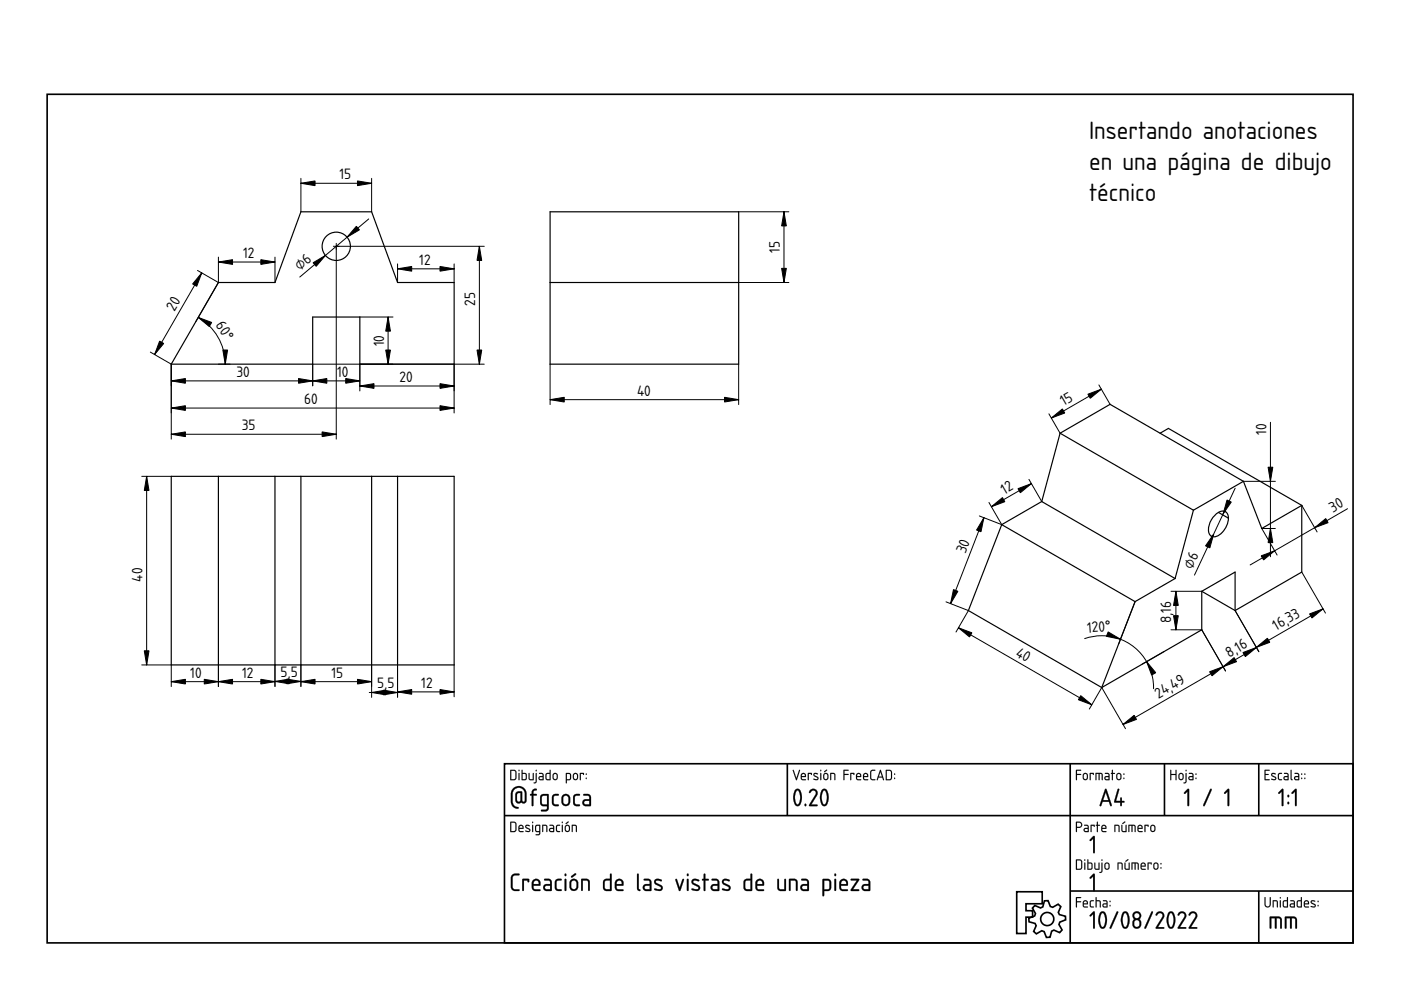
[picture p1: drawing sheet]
<svg xmlns="http://www.w3.org/2000/svg" width="297mm" height="210mm" viewBox="0 0 297 210" stroke-linecap="round" stroke-linejoin="round" font-family="sans-serif">
<defs><g id="words">
<g font-size="5">
<text x="230.9" y="29.4">Insertando anotaciones</text>
<text x="230.9" y="36">en una página de dibujo</text>
<text x="230.9" y="42.7">técnico</text>
</g>
<g font-size="3">
<text x="72" y="38">15</text>
<text x="165.4" y="53.7" transform="rotate(-90 165.4 53.7)">15</text>
<text x="51.5" y="54.7">12</text>
<text x="63.6" y="57.6" transform="rotate(-40 63.6 57.6)">⌀6</text>
<text x="88.9" y="56.1">12</text>
<text x="100.8" y="64.8" transform="rotate(-90 100.8 64.8)">25</text>
<text x="37" y="66.1" transform="rotate(-60 37 66.1)">20</text>
<text x="45.6" y="69" transform="rotate(57 45.6 69)">60°</text>
<text x="81.4" y="73.5" transform="rotate(-90 81.4 73.5)">10</text>
<text x="50.1" y="79.9">30</text>
<text x="71.5" y="79.9">10</text>
<text x="84.7" y="81">20</text>
<text x="135.1" y="83.9">40</text>
<text x="64.5" y="85.7">60</text>
<text x="225.5" y="86.1" transform="rotate(-30 225.5 86.1)">15</text>
<text x="51.3" y="91.2">35</text>
<text x="268.5" y="92.3" transform="rotate(-90 268.5 92.3)">10</text>
<text x="213" y="104.9" transform="rotate(-30 213 104.9)">12</text>
<text x="282.6" y="108.7" transform="rotate(-30 282.6 108.7)">30</text>
<text x="204.7" y="117.5" transform="rotate(-69 204.7 117.5)">30</text>
<text x="30.2" y="123.3" transform="rotate(-90 30.2 123.3)">40</text>
<text x="252.8" y="120.8" transform="rotate(-65 252.8 120.8)">⌀6</text>
<text x="230.5" y="134.1" transform="rotate(-4 230.5 134.1)">120°</text>
<text x="248.3" y="132.2" transform="rotate(-90 248.3 132.2)">8,16</text>
<text x="270.6" y="133.7" transform="rotate(-30 270.6 133.7)">16,33</text>
<text x="40.3" y="143.7">10</text>
<text x="51.3" y="143.7">12</text>
<text x="59.5" y="143.5">5,5</text>
<text x="70.3" y="143.7">15</text>
<text x="215.2" y="139" transform="rotate(30 215.2 139)">40</text>
<text x="260.6" y="139.5" transform="rotate(-30 260.6 139.5)">8,16</text>
<text x="79.9" y="145.8">5,5</text>
<text x="89.3" y="145.8">12</text>
<text x="245.6" y="148.1" transform="rotate(-30 245.6 148.1)">24,49</text>
</g>
</g></defs>
<g fill="none" stroke="#000" stroke-width=".35">
<path d="M10 20h276.9v179.9h-276.9zM107 161.9h179.9v38h-179.9zM107 172.9h179.9M166.9 161.9v11M226.9 161.9v38M246.9 161.9v11M266.9 161.9v11M215.6 189.1h5.4v2.5h-3.5v1.5h1.4v1.4h-1.4v3.4h-1.9zM219.4 192l1.2 .5 .5-.2 .3-1.3h.8l.5 1.2 .5 .2 1.1-.7 .6 .5-.5 1.2 .2 .5 1.3 .4v.7l-1.2 .5-.2 .5 .7 1.2-.5 .5-1.2-.5-.5 .2-.4 1.3-.7 .1-.5-1.3-.5-.2-1.2 .7-.5-.5 .5-1.2-.2-.5-1.3-.4-.1-.7 1.3-.5 .1-.5-.6-1.2zM226.9 188.9h60M266.9 188.9v11"/>
<circle cx="222" cy="194.9" r="1.4"/>
</g>
<g fill="#000">
<path d="M231.8 177.3l.1-.1 .2 .2v3.3l-.2 .2-.1-.2v-2.9l-.5 .5-.3-.1zM231.8 185.3l.1-.1 .2 .2v3.3l-.2 .2-.1-.2v-2.9l-.5 .5-.3-.2z"/>
<path d="M108.4 163.4v1.8h.7l.2-.3v-1.3l-.2-.1zM108.2 163.2l1 .1 .3 .2v1.4l-.3 .5h-1zM110 163.9l.2 .1-.2 1.4zM109.9 163.4a.15 .15 0 0 1 .3 0 .15 .15 0 0 1-.3 0zM110.8 164.1v1.1h.4a.78 .78 0 0 0 .2-1zM110.6 163.2l.2 .1v.6h.7l.2 .3v.8l-.3 .4-.8-.1zM112.1 163.9l.2 .1v1.1l.2 .1h.5v-1.2l.1-.1v1.5l-.9-.1zM113.6 163.9l.2 .1v1.7l-.1 .3-.4 .1-.1-.2 .4-.2zM113.6 163.4a.15 .15 0 0 1 .3 0 .15 .15 0 0 1-.3 0zM114.4 164.8l.1 .4h.5v-.4zM114.3 163.9h.7l.3 .4-.1 1.1h-.6a.44 .44 0 0 1-.4-.4 .44 .44 0 0 1 .4-.5h.4v-.3l-.7-.1zM116 164.1l-.1 .1a.63 .63 0 0 0 0 .7 .63 .63 0 0 0 .6 .3v-1.1zM115.7 164l.8-.1v-.6l.2-.1v2.2h-.8l-.2-.2zM117.5 164.2l-.1 .7a.34 .34 0 0 0 .3 .3 .34 .34 0 0 0 .3-.4l-.1-.6zM117.4 164l.6-.1a.93 .93 0 0 1-.1 1.5h-.4a.96 .96 0 0 1-.1-1.4zM120.2 164.1v1.1h.5l.1-1zM120 163.9a.77 .77 0 0 1 .9 .1 .77 .77 0 0 1 .2 .9l-.3 .5h-.6v.7h-.2zM121.8 164.2l-.1 .7a.34 .34 0 0 0 .3 .3 .34 .34 0 0 0 .3-.4l-.1-.6zM121.7 164l.6-.1a.93 .93 0 0 1-.1 1.5h-.4a.96 .96 0 0 1-.1-1.4zM123 163.9l.8 .1-.1 .3-.1-.2h-.4l-.2 1.3zM124.2 164.9h.2v.2h-.2zM124.2 164h.2v.3h-.2z"/>
<path d="M108.4 163.4v1.8h.7l.2-.3v-1.3l-.2-.1zM108.4 163.4h.7l.2 .2v1.3a.72 .72 0 0 1-.9 .3zM108.2 163.2h1l.3 .3v1.4l-.3 .5h-1zM108.2 163.3v2.1h1l.3-.5-.1-1.3-.2-.3zM110 163.9l.2 .1v1.3l-.2 .1-.1-.1zM110 163.9v1.5l.1-1.4zM109.9 163.4a.15 .15 0 0 1 .3 0 .15 .15 0 0 1-.3 0zM110 163.2v.3h.1v-.3zM110.8 164.1v1.1h.4a.76 .76 0 0 0 0-1.1zM110.8 164.1h.4a.73 .73 0 0 1 .3 1l-.7 .1zM110.6 163.2l.2 .1v.6h.7l.2 .3v1l-.3 .2-.8-.1zM110.6 163.2v2.1l.8 .1 .3-.4v-.8l-.2-.3h-.7v-.6zM112.1 163.9l.2 .1v1.1l.6 .1v-1.2l.3-.1v1.5h-.7l-.3-.1zM112.1 163.9l.1 1.4 .9 .1v-1.5l-.1 .1v1.2h-.5l-.2-.1v-1.1zM113.6 163.9l.2 .1v1.7l-.1 .3-.4 .1-.1-.2 .4-.2zM113.6 163.9v1.8l-.1 .2h-.3l.1 .2 .4-.1 .1-.3v-1.7zM113.6 163.4a.16 .16 0 0 1 .3 0 .16 .16 0 0 1-.3 0zM113.6 163.3v.2h.2v-.2zM114.4 164.8l.1 .4h.5v-.4zM114.4 164.8l.7-.1v.5h-.7zM114.3 163.9h.7l.3 .4-.1 1.1h-.6a.46 .46 0 0 1-.5-.4 .46 .46 0 0 1 .5-.5h.4v-.3l-.7-.1zM114.3 163.9v.2l.7 .1 .1 .4h-.5a.43 .43 0 0 0-.4 .4 .43 .43 0 0 0 .4 .4h.6l.1-1.1-.3-.4zM116 164.1l-.1 1 .6 .1v-1.1zM116 164.1h.5v1.1h-.3a.65 .65 0 0 1-.2-1.1zM115.7 164l.8-.1v-.6l.2-.1v2.2h-.8l-.2-.2zM115.8 164l-.1 1.2 .2 .2h.8v-2.1h-.2v.6zM117.5 164.2l-.1 .8 .5 .1 .1-.8-.2-.2zM117.5 164.2h.4l.2 .6a.36 .36 0 0 1-.4 .4 .36 .36 0 0 1-.3-.3zM117.4 164a.55 .55 0 0 1 .5-.1 .55 .55 0 0 1 .4 .5l-.1 .8-.3 .2h-.4l-.4-.5 .1-.7zM117.4 164l-.2 .2v.7a.53 .53 0 0 0 .5 .5 .53 .53 0 0 0 .5-.5l-.1-.9-.4-.1zM120.2 164.1v1.1h.5l.1-1zM120.2 164.1l.7 .1-.2 1h-.5zM120 163.9h.8l.3 .4-.1 1-.8 .1-.1 .7-.1-.1zM120 163.9v2.2l.2-.1v-.6h.5a.94 .94 0 0 0 .3-1.4zM121.8 164.2l-.1 .8 .5 .1 .1-.8-.2-.2zM121.8 164.2h.4l.2 .6a.36 .36 0 0 1-.4 .4 .36 .36 0 0 1-.3-.3zM121.7 164a.55 .55 0 0 1 .5-.1 .55 .55 0 0 1 .4 .5l-.1 .8-.3 .2h-.4l-.4-.5 .1-.7zM121.7 164l-.2 .2v.7a.53 .53 0 0 0 .5 .5 .53 .53 0 0 0 .5-.5l-.1-.9-.4-.1zM123 163.9l.8 .1-.1 .3-.1-.2h-.4v1.2l-.2 .1-.1-.1zM123 163.9v1.5l.1-1.3h.5l.1 .2 .1-.3zM124.2 164.9h.2v.3h-.2zM124.2 164.9v.2h.2v-.2zM124.2 164h.2v.3h-.2zM124.2 164v.2l.2 .1v-.3z"/>
<path d="M108.4 174.4v1.8h.7l.2-.3v-1.3l-.2-.2zM108.2 174.2l1 .1 .3 .2v1.4l-.3 .5h-1zM110.2 175.2l-.1 .3h.7l-.2-.4zM110.1 175a.55 .55 0 0 1 .7 0 .55 .55 0 0 1 .1 .7h-.8l.1 .5 .8 .1-.7 .1a.91 .91 0 0 1-.2-1.4zM111.5 175a.52 .52 0 0 1 .8 .2l-.5-.1-.2 .2 .6 .4a.45 .45 0 0 1 .1 .6 .45 .45 0 0 1-.6 .1l-.3-.1 .1-.2a.39 .39 0 0 0 .4 .2 .39 .39 0 0 0 .3-.4l-.7-.4zM112.8 174.9l.2 .1-.1 1.4zM112.8 174.4a.15 .15 0 0 1 .3 0 .15 .15 0 0 1-.3 0zM113.7 175.2v.9l.6 .1v-1.1zM113.6 175l.9-.1v.5a1.95 1.95 0 0 1-.1 1.6l-.3 .1-.5-.1 .6-.1 .1-.5a.62 .62 0 0 1-.7-.1 .62 .62 0 0 1-.2-.6zM115 174.9a.71 .71 0 0 1 .8 0 .71 .71 0 0 1 .3 .8l-.2 .7-.1-1.2-.6-.1v1.2l-.2 .1zM116.7 175.8v.4h.6v-.5zM116.5 174.9h.7l.3 .4v1.1h-.7a.44 .44 0 0 1-.4-.4 .44 .44 0 0 1 .4-.5h.5v-.3l-.8-.1zM118 175l.6-.1 .1 .2a.44 .44 0 0 0-.5 0 .44 .44 0 0 0-.1 .5v.5l.7 .2a.55 .55 0 0 1-.7 0 .55 .55 0 0 1-.2-.6zM119.1 174.9l.2 .1-.1 1.4zM119.1 174.4a.15 .15 0 0 1 .3 0 .15 .15 0 0 1-.3 0zM120 174.5l.6-.3-.5 .5h-.1zM120.1 175.2l-.1 .7a.34 .34 0 0 0 .3 .3 .34 .34 0 0 0 .3-.4l-.1-.6zM119.9 175l.7-.1a.93 .93 0 0 1-.1 1.5h-.4a.96 .96 0 0 1-.2-1.4zM121.2 174.9a.71 .71 0 0 1 .9 0 .71 .71 0 0 1 .2 .8l-.1 .7-.1-1.2-.7-.1v1.2l-.2 .1z"/>
<path d="M108.4 174.4v1.8h.7l.2-.3v-1.3l-.2-.1zM108.4 174.4h.7l.2 .2v1.3a.72 .72 0 0 1-.9 .3zM108.2 174.2h1l.3 .3v1.4l-.3 .5h-1zM108.2 174.3v2.1h1l.3-.5-.1-1.4-.2-.2zM110.2 175.2l-.1 .3h.7l-.2-.4zM110.2 175.2a.36 .36 0 0 1 .4-.1 .36 .36 0 0 1 .2 .5h-.7zM110.1 175a.56 .56 0 0 1 .7 0 .56 .56 0 0 1 .1 .8l-.8-.1 .1 .4 .8 .2-.7 .1a.92 .92 0 0 1-.2-1.4zM110.1 175l-.2 .4 .1 .9 1 .1v-.2h-.8l-.1-.3v-.2h.9l-.1-.6-.4-.2zM111.4 175a.53 .53 0 0 1 .9 .2l-.5-.1-.2 .2 .6 .4a.41 .41 0 0 1 .2 .5 .41 .41 0 0 1-.5 .2l-.5-.1v-.2l.7 .1 .1-.2-.8-.5-.1-.3zM111.5 175v.5l.8 .5a.52 .52 0 0 1-.9 .1v.2l.7 .1h.2l.1-.4-.1-.2-.8-.5 .3-.2 .5 .1v-.2zM112.8 174.9l.3 .1v1.3l-.2 .1-.1-.1zM112.9 174.9v1.5l.1-1.4zM112.8 174.4a.15 .15 0 0 1 .3 0 .15 .15 0 0 1-.3 0zM112.9 174.2v.3h.1v-.3zM113.7 175.2v.9l.6 .1v-1.1zM113.7 175.1h.6v1.1h-.6zM113.6 175l.9-.1 .1 .5a1.96 1.96 0 0 1-.2 1.6l-.3 .1-.6-.1 .7-.2 .1-.4a.62 .62 0 0 1-.7 0 .62 .62 0 0 1-.2-.7zM113.6 175l-.1 1.1 .2 .3h.6v.3l-.1 .2-.6 .1a.65 .65 0 0 0 .9-.3v-1.8zM115 174.9h.6l.4 .1v1.4l-.2-.1v-1.1l-.6-.1v1.2l-.2 .1zM115 174.9v1.5l.1-.1v-1.2l.7 .1 .1 1.2 .1-.7a.7 .7 0 0 0-.2-.8 .7 .7 0 0 0-.8 0zM116.7 175.8l.1 .4h.5v-.5zM116.7 175.8l.6-.1v.5h-.6zM116.5 174.9h.7l.3 .4v1.1h-.7a.46 .46 0 0 1-.4-.4 .46 .46 0 0 1 .4-.5h.5l-.1-.3-.7-.1zM116.5 174.9v.1l.8 .2v.4h-.5a.43 .43 0 0 0-.4 .4 .43 .43 0 0 0 .4 .4h.6l.1-1.1-.3-.4zM118 175l.7-.1v.2l-.5 .1a.64 .64 0 0 0-.1 .7 .64 .64 0 0 0 .6 .3v.2h-.4l-.4-.2zM118 175a.83 .83 0 0 0-.1 .9 .83 .83 0 0 0 .7 .5l.1-.2h-.5a.76 .76 0 0 1 .1-1.1l.4-.1v-.1zM119.1 174.9l.2 .1v1.3l-.1 .1-.1-.1zM119.2 174.9v1.5l.1-1.4zM119.1 174.4a.15 .15 0 0 1 .3 0 .15 .15 0 0 1-.3 0zM119.2 174.2v.3h.1v-.3zM120 174.5l.6-.3v.1l-.5 .4h-.2zM120 174.5v.2h.1l.4-.5zM120.1 175.2l-.1 .8 .5 .1 .1-.8-.2-.2zM120.1 175.1l.4 .1 .1 .6a.36 .36 0 0 1-.3 .4 .36 .36 0 0 1-.4-.3zM119.9 175a.55 .55 0 0 1 .6-.1 .55 .55 0 0 1 .4 .5l-.1 .8-.3 .2h-.4l-.4-.5 .1-.7zM120 175l-.2 .2v.7a.53 .53 0 0 0 .5 .5 .53 .53 0 0 0 .5-.5l-.1-.9-.4-.1zM121.2 174.9h.7l.3 .1 .1 1.4-.2-.1-.1-1.1-.6-.1v1.2l-.2 .1zM121.3 174.9v1.5l.1-.1v-1.2l.7 .1 .1 1.2 .1-.7a.7 .7 0 0 0-.2-.8 .7 .7 0 0 0-.8 0z"/>
<path d="M109.8 168.2l-.2 .4v.9v.3l.4 .2 .3-.2 .1-1.7zM108.7 167.3a1.68 1.68 0 0 1 2-.5 1.68 1.68 0 0 1 .9 1.9v.9a.64 .64 0 0 1-.3 .7 .64 .64 0 0 1-.8-.2 .73 .73 0 0 1-.8 .2 .73 .73 0 0 1-.4-.7v-1.1a.85 .85 0 0 1 .5-.7 .85 .85 0 0 1 .9 .2v1.8l.3 .2 .2-.2 .1-1.5a1.3 1.3 0 0 0-1.3-1.3 1.3 1.3 0 0 0-1.3 1.3v1.6a1.19 1.19 0 0 0 1.2 1.3l.1 .1a1.24 1.24 0 0 1-1.7-1.4v-.9a2.27 2.27 0 0 1 .4-1.7zM112.9 167.5l.4-.3 .5 .1v.2l-.7 .3v.5h.5l.2 .2-.2 .2h-.5v2l-.2 .2-.2-.2v-2l-.3-.2 .3-.2zM115 168.8l-.1 .3v1.2l.2 .2 .9 .1v-1.9zM114.7 168.6l.6-.3 1 .1v3a.79 .79 0 0 1-1 .6h-.6v-.3l1.1-.1 .1-.1 .1-.6a1.06 1.06 0 0 1-1.5-.5v-1.3zM117.2 168.6a1.11 1.11 0 0 1 1.3-.1l-.1 .1a.86 .86 0 0 0-1 .6v1.2l.2 .1 .8 .1 .1 .1a.96 .96 0 0 1-1.2 .1 .96 .96 0 0 1-.3-1.2v-.7zM119.6 168.8l-.2 .3v.9a.57 .57 0 0 0 .6 .6 .57 .57 0 0 0 .5-.7v-.8l-.2-.3-.3-.1zM119.4 168.5a.92 .92 0 0 1 1.5 .7 1.51 1.51 0 0 1-.3 1.5 .92 .92 0 0 1-1 .1 .92 .92 0 0 1-.6-.8l.1-1zM121.7 168.6a1.11 1.11 0 0 1 1.3-.1l-.1 .1a.86 .86 0 0 0-1 .6v1.2l.1 .1 .9 .1 .1 .1a.96 .96 0 0 1-1.2 .1 .96 .96 0 0 1-.3-1.2v-.7zM123.9 169.9v.4l.2 .2 .8 .1v-.8zM123.7 168.4h1.1l.5 .5v1.9l-.2 .1h-.9a.74 .74 0 0 1-.7-.7 .74 .74 0 0 1 .7-.8h.7v-.5l-.2-.2-1-.1z"/>
<path d="M109.8 168.2l-.2 .4v.9l.1 .3 .3 .2 .3-.2 .1-1.7zM109.8 168.2l.6-.1-.1 1.7-.3 .2h-.2l-.2-.5v-.9zM108.6 167.3l.3-.3a1.55 1.55 0 0 1 2.1 .1l.1-.1a3.4 3.4 0 0 1 .4 3.1 .59 .59 0 0 1-1 0 .73 .73 0 0 1-.8 .2 .73 .73 0 0 1-.5-.7v-1.1a.87 .87 0 0 1 .6-.7 .87 .87 0 0 1 .9 .2l.1 1.8 .2 .2 .2-.2 .1-1.5-.4-.9a1.3 1.3 0 0 0-1.4-.2 1.3 1.3 0 0 0-.8 1.1l.1 2.1 .3 .4 .8 .3 .1 .2a.83 .83 0 0 1-1.1-.2l-.1 .1a4 4 0 0 1-.5-3.2zM108.7 167.3a4.2 4.2 0 0 0-.4 2.6 1.27 1.27 0 0 0 1.6 1.4v-.1a1.2 1.2 0 0 1-1.2-1.3v-1.9l.4-.7a1.29 1.29 0 0 1 1.4-.2 1.29 1.29 0 0 1 .8 1.2v1.6l-.3 .1-.3-.2v-1.8a.85 .85 0 0 0-.9-.2 .85 .85 0 0 0-.5 .7l.1 1.6 .6 .2 .5-.2a.61 .61 0 0 0 .8 .2 .61 .61 0 0 0 .3-.7 3.2 3.2 0 0 0-.6-2.5 1.62 1.62 0 0 0-2.3 .2zM112.9 167.4l.4-.2h.5v.4l-.6 .1-.1 .6h.5l.3 .2-.3 .2h-.5v2l-.2 .2-.2-.2v-2h-.3l-.1-.2 .1-.1 .3-.1v-.5zM112.9 167.5l-.1 .9-.4 .1 .4 .2v2l.1 .2 .2-.2v-2h.5l.2-.2-.2-.1h-.5v-.6l.7-.3v-.2h-.5zM115 168.8l-.1 1.5 .2 .2 .9 .1v-1.9zM115 168.8l1-.1v1.9l-1-.1-.2-1.4zM114.7 168.5l.6-.2 1 .1 .1 3-.2 .5a1.42 1.42 0 0 1-1.5 0l.2-.2 .9-.1 .1-.1 .1-.6a1.01 1.01 0 0 1-1.5-.7v-1.3zM114.7 168.6l-.2 .5 .1 1.4 .4 .4h1v.4l-.2 .4h-.9l-.2 .2a1.05 1.05 0 0 0 1.6-.5v-2.9a1.64 1.64 0 0 0-1.6 .1zM117.2 168.5a1.11 1.11 0 0 1 1.3 0v.2a.86 .86 0 0 0-1.1 .5v1.2l1.1 .2v.1a1.07 1.07 0 0 1-1.3 0 2.79 2.79 0 0 1 0-2.2zM117.2 168.6l-.1 .3a2.07 2.07 0 0 0 .3 1.9l.9 .1 .2-.2-.2-.1-.7-.1a1.97 1.97 0 0 1 0-1.8h.7l.2-.2a1.12 1.12 0 0 0-1.3 .1zM119.6 168.8l-.2 .3v.9a.58 .58 0 0 0 .9 .5l.2-.6-.1-.9-.4-.3zM119.6 168.8l.4-.1 .4 .1 .1 .3 .1 .8a.59 .59 0 0 1-.6 .7 .59 .59 0 0 1-.6-.6v-.9zM119.4 168.5a.92 .92 0 0 1 .9-.1 .92 .92 0 0 1 .6 .8 1.53 1.53 0 0 1-.3 1.5l-.6 .2-.7-.2a1.81 1.81 0 0 1 .1-2.2zM119.4 168.6l-.3 .6a1.4 1.4 0 0 0 .4 1.6 .89 .89 0 0 0 1.4-.8l-.1-1-.2-.4-.7-.2zM121.7 168.5a1.11 1.11 0 0 1 1.3 0l-.1 .2a.86 .86 0 0 0-1 .5v1.2l1 .2 .1 .1a1.07 1.07 0 0 1-1.3 0 2.79 2.79 0 0 1 0-2.2zM121.7 168.6l-.1 .3a2.07 2.07 0 0 0 .3 1.9l.9 .1 .1-.2-.1-.1-.8-.1a1.97 1.97 0 0 1 0-1.8h.8l.1-.2a1.12 1.12 0 0 0-1.2 .1zM123.9 169.9v.4l.2 .2 .8 .1v-.8zM123.9 169.9l1.1-.1v.8l-1.1-.1-.1-.3zM123.7 168.4l1.1-.1 .5 .6v1.9l-.2 .2h-.9a.77 .77 0 0 1-.8-.8 .77 .77 0 0 1 .8-.8h.7v-.5l-.2-.2h-1zM123.7 168.4v.2l1 .1 .2 .2 .1 .6h-.8a.72 .72 0 0 0-.7 .7 .72 .72 0 0 0 .7 .7l1.1-.1v-1.9l-.5-.5z"/>
<path d="M168.1 163.2l.2 .1 .5 1.7 .6-1.7 .2-.1-.7 2.2-.2-.1zM168.1 163.3l.6 2 .2 .1 .7-2.1h-.2l-.6 1.7-.5-1.7zM170.1 164.2l-.1 .3h.7l-.2-.4zM170.1 164.2a.36 .36 0 0 1 .4-.1 .36 .36 0 0 1 .2 .5h-.7zM170 164a.55 .55 0 0 1 .7 0 .55 .55 0 0 1 .1 .8h-.8l.1 .3 .8 .2-.7 .1a.92 .92 0 0 1-.2-1.4zM170 164l-.2 .4 .1 .9 .9 .1v-.1l-.7-.1-.1-.3v-.2h.8l-.1-.6-.4-.2zM171.3 163.9l.9 .1-.1 .3-.2-.2h-.4v1.2l-.1 .1-.2-.1zM171.3 163.9l.1 1.5 .1-1.3h.4l.2 .2v-.3zM172.5 164a.53 .53 0 0 1 .9 .2l-.5-.1-.2 .2 .6 .4a.41 .41 0 0 1 .2 .5 .41 .41 0 0 1-.5 .2l-.5-.1v-.2l.7 .1 .1-.2-.8-.5-.1-.3zM172.5 164l.1 .5 .7 .5a.52 .52 0 0 1-.8 .1v.2l.7 .1h.2l.1-.4-.1-.2-.8-.5 .3-.2 .5 .1v-.2zM173.9 163.9l.2 .1v1.3l-.1 .1-.1-.1zM173.9 163.9l.1 1.5 .1-1.4zM173.9 163.4a.15 .15 0 0 1 .3 0 .15 .15 0 0 1-.3 0zM174 163.2v.3h.1v-.3zM174.8 163.5l.6-.3v.1l-.5 .4h-.2zM174.8 163.5v.2h.1l.4-.5zM174.9 164.2l-.1 .8 .5 .1 .1-.8-.2-.2zM174.9 164.2h.4l.1 .6a.36 .36 0 0 1-.3 .4 .36 .36 0 0 1-.4-.3zM174.7 164l.5-.1 .4 .3v.8l-.3 .4h-.4l-.4-.4v-.8zM174.7 164l-.1 .2v.7a.53 .53 0 0 0 .5 .5 .53 .53 0 0 0 .5-.5l-.1-.9-.4-.1zM176 163.9h.7l.3 .1 .1 1.4-.2-.1-.1-1.1-.6-.1v1.2l-.2 .1zM176 163.9v1.5l.2-.1v-1.2l.7 .1 .1 1.2 .1-.7a.7 .7 0 0 0-.2-.8 .7 .7 0 0 0-.9 0zM178.8 163.2h1l.1 .1-.9 .1v.7l.9 .1-.9 .1 .1 1-.2 .1-.1-.1zM178.9 163.2v2.2l.1-1.1 .9-.1-.9-.1v-.7l.9-.1zM180.3 163.9l.9 .1-.1 .3-.2-.2h-.4v1.2l-.1 .1-.2-.1zM180.3 163.9l.1 1.5 .1-1.3h.5l.1 .2v-.3zM181.8 164.2l-.1 .3h.7l-.2-.4zM181.8 164.2a.36 .36 0 0 1 .4-.1 .36 .36 0 0 1 .2 .5h-.7zM181.7 164a.56 .56 0 0 1 .7 0 .56 .56 0 0 1 .1 .8h-.8l.1 .3 .8 .2-.7 .1a.92 .92 0 0 1-.2-1.4zM181.7 164l-.2 .4 .1 .9 1 .1-.1-.1-.7-.1-.1-.3v-.2h.9l-.1-.6-.5-.2zM183.3 164.2l-.1 .3h.7l-.2-.4zM183.3 164.2a.36 .36 0 0 1 .4-.1 .36 .36 0 0 1 .2 .5h-.7zM183.2 164a.55 .55 0 0 1 .7 0 .55 .55 0 0 1 .1 .8h-.8l.1 .3 .8 .2-.7 .1a.92 .92 0 0 1-.2-1.4zM183.2 164l-.2 .4 .1 .9 .9 .1v-.1l-.7-.1-.1-.3v-.2h.8l-.1-.6-.4-.2zM184.6 163.3l1-.1v.2l-.7 .1-.2 .1v1.3l.1 .2 .8 .1v.2h-.8l-.3-.3v-1.4zM184.7 163.4l-.2 .3v1.4l.3 .3h.8l-.1-.2h-.6l-.2-.3v-1.3l.2-.2h.6v-.2zM186.6 163.2l.2 .1 .6 2-.1 .1-.2-.5h-.8l-.2 .5-.2-.1zM186.6 163.2l-.7 2.1h.2l.1-.4h.9l.2 .5 .1-.1-.6-2zM186.6 163.7l-.3 1h.7zM186.7 163.6l.3 1.1h-.7zM188 163.4v1.8h.7l.2-.3v-1.3l-.2-.1zM188 163.4h.7l.2 .2v1.3a.72 .72 0 0 1-.9 .3zM187.8 163.2h1l.3 .3v1.4l-.3 .5h-1zM187.8 163.3v2.1h1l.3-.5v-1.3l-.3-.3zM189.6 164.9h.2v.3h-.2zM189.6 164.9v.2h.1v-.2zM189.6 164h.2v.3h-.2zM189.6 164v.2l.2 .1-.1-.3z"/>
<path d="M168.1 163.2l.2 .1 .5 1.7 .6-1.7 .2-.1-.7 2.2-.2-.1zM170.1 164.2l-.1 .3h.7l-.2-.4zM170 164a.55 .55 0 0 1 .7 0 .55 .55 0 0 1 .1 .8h-.8l.1 .4 .8 .1-.7 .1a.91 .91 0 0 1-.2-1.4zM171.3 163.9l.8 .1v.3l-.2-.2h-.4l-.1 1.3zM172.5 164a.52 .52 0 0 1 .9 .2l-.5-.1-.2 .2 .6 .4a.45 .45 0 0 1 .1 .6 .45 .45 0 0 1-.6 .1l-.3-.1 .1-.2a.39 .39 0 0 0 .4 .2 .39 .39 0 0 0 .3-.4l-.8-.4zM173.9 163.9l.2 .1-.1 1.4zM173.9 163.4a.15 .15 0 0 1 .3 0 .15 .15 0 0 1-.3 0zM174.8 163.5l.5-.3-.4 .5h-.2zM174.9 164.2l-.2 .7a.34 .34 0 0 0 .4 .3 .34 .34 0 0 0 .3-.4l-.1-.6zM174.7 164l.7-.1a.93 .93 0 0 1-.1 1.5h-.4a.96 .96 0 0 1-.2-1.4zM176 163.9a.71 .71 0 0 1 .9 0 .71 .71 0 0 1 .2 .8l-.1 .7-.1-1.2-.7-.1v1.2l-.2 .1zM178.9 163.2l1 .1-.9 .1v.7l.9 .1-.9 .1-.1 1.1zM180.3 163.9l.8 .1v.3l-.2-.2h-.4l-.1 1.3zM181.8 164.2l-.1 .3h.7l-.2-.4zM181.7 164a.55 .55 0 0 1 .7 0 .55 .55 0 0 1 .1 .8h-.8l.1 .4 .8 .1-.7 .1a.91 .91 0 0 1-.2-1.4zM183.3 164.2l-.1 .3h.7l-.2-.4zM183.2 164a.55 .55 0 0 1 .7 0 .55 .55 0 0 1 .1 .8h-.8l.1 .4 .8 .1-.7 .1a.91 .91 0 0 1-.2-1.4zM184.7 163.4l.9-.2v.2l-.7 .1-.2 .1v1.3l.2 .3h.6l.1 .2h-.7l-.4-.3v-1.4zM186.6 163.2l.2 .1 .6 2-.1 .1-.2-.5h-.8l-.2 .5-.2-.1zM186.7 163.7l-.4 1h.7zM188 163.4v1.8h.7l.2-.3v-1.3l-.2-.1zM187.8 163.2l1 .1 .3 .2v1.4l-.3 .5h-1zM189.6 164.9h.2v.2h-.2zM189.6 164h.2v.3h-.2z"/>
<path d="M168.9 167.6l-.4 1.3a2.07 2.07 0 0 0 .6 1.7 2.3 2.3 0 0 0 .5-2.3l-.3-.6zM168.7 167.4a.84 .84 0 0 1 .9 0 .84 .84 0 0 1 .3 .9l.1 .9a2.09 2.09 0 0 1-.7 1.7h-.2a1.53 1.53 0 0 1-.9-1.7l.2-1.2zM170.6 170.5h.3v.4h-.3zM171.8 167.5a.92 .92 0 0 1 1.2-.1 .92 .92 0 0 1 .2 1.3l-1.2 1.9h1.2h.1v.3h-1.7l-.1-.2 1.4-2.2a.6 .6 0 0 0-.3-.9 .6 .6 0 0 0-.8 .5l-.3-.1zM174.6 167.6l-.4 1.3a2.07 2.07 0 0 0 .6 1.7 2.3 2.3 0 0 0 .4-2.3l-.2-.6zM174.4 167.4a.84 .84 0 0 1 .9 0 .84 .84 0 0 1 .3 .9l.1 .9a2.09 2.09 0 0 1-.7 1.7h-.2a1.53 1.53 0 0 1-1-1.7l.2-1.2z"/>
<path d="M169 167.7l-.4 1.2a2.09 2.09 0 0 0 .5 1.6l.3-.1 .1-.6 .1-1.2-.3-.9zM168.9 167.6h.2a2.19 2.19 0 0 1 .5 1.9l-.2 .9-.4 .2-.3-.5-.2-1 .1-.8zM168.7 167.4l.4-.2 .5 .3 .4 .8v.9a2.11 2.11 0 0 1-.7 1.7h-.4l-.4-.2-.3-1.2 .1-1.2zM168.7 167.4a2.82 2.82 0 0 0 .2 3.5l.6-.1 .2-.4 .3-.9-.1-1.2a.82 .82 0 0 0-.3-.8 .82 .82 0 0 0-.9-.1zM170.6 170.5l.3-.1v.5h-.2zM170.6 170.5v.3h.3v-.3zM171.8 167.5a.92 .92 0 0 1 1.4 .1l.2 .4-.1 .5-1.3 2.1h1.2h.1v.3h-1.7l-.1-.3 1.4-2.1 .1-.3-.1-.4a.64 .64 0 0 0-1.1 .3l-.3-.1zM171.9 167.4l-.4 .6 .2 .1 .2-.1a.59 .59 0 0 1 .8-.4 .59 .59 0 0 1 .2 .9l-1.4 2.2 .1 .2h1.7l-.1-.3h-1.2l1.2-1.9a.94 .94 0 0 0-.5-1.4zM174.6 167.7l-.4 1.2a2.09 2.09 0 0 0 .6 1.6l.3-.1 .1-.6 .1-1.2-.3-.9zM174.6 167.6h.2a2.19 2.19 0 0 1 .5 1.9l-.2 .9-.5 .2-.3-.5-.1-1 .1-.8zM174.4 167.4l.4-.2 .5 .3 .3 .8 .1 .9a2.11 2.11 0 0 1-.7 1.7h-.4l-.4-.2-.3-1.2v-1.2zM174.4 167.4a2.82 2.82 0 0 0 .2 3.5l.5-.1 .3-.4 .3-.9-.1-1.2a.82 .82 0 0 0-.3-.8 .82 .82 0 0 0-.9-.1z"/>
<path d="M228.2 163.2l1 .1-.9 .1v.7l.9 .1-.9 .1-.1 1.1zM229.9 164.2l-.1 .7a.34 .34 0 0 0 .3 .3 .34 .34 0 0 0 .4-.4l-.2-.6zM229.8 164l.6-.1a.93 .93 0 0 1-.1 1.5h-.4a.96 .96 0 0 1-.1-1.4zM231.1 163.9l.8 .1-.1 .3-.1-.2h-.4l-.2 1.3zM232.3 163.9h1.2a1.25 1.25 0 0 1 .2 1.5l-.1-1.2-.3-.1h-.2l-.1 1.3-.1-.1v-1.2h-.4v1.2l-.2 .1zM234.4 164.8l.1 .4h.5v-.4zM234.3 163.9h.7l.2 .4v1.1h-.6a.44 .44 0 0 1-.5-.4 .44 .44 0 0 1 .5-.5h.4v-.3l-.7-.1zM235.8 163.2l.2 .1v.6l.4 .1-.4 .1-.1 1.3-.2-1.3-.2-.1 .2-.1zM237 164.2l-.1 .7a.34 .34 0 0 0 .3 .3 .34 .34 0 0 0 .4-.4l-.2-.6zM236.9 164l.6-.1a.93 .93 0 0 1-.1 1.5h-.4a.96 .96 0 0 1-.1-1.4zM238.2 164.9h.2v.2h-.2zM238.2 164h.2v.3h-.2z"/>
<path d="M228.3 174.4v.9h.5a.45 .45 0 0 0 .4-.5 .45 .45 0 0 0-.4-.4zM228.2 174.2h.6a.66 .66 0 0 1 .6 .7 .66 .66 0 0 1-.6 .6h-.5v.8l-.2 .1zM230 175.8l.1 .4h.5v-.5zM229.9 174.9h.7l.2 .4v1.1h-.6a.44 .44 0 0 1-.5-.4 .44 .44 0 0 1 .5-.5h.4v-.3l-.7-.1zM231.3 174.9l.8 .1-.1 .3-.1-.2h-.5l-.1 1.3zM232.6 174.2l.2 .1v.6l.4 .1-.4 .1-.1 1.3-.1-1.3-.3-.1 .3-.1zM233.8 175.2l-.1 .3h.7l-.2-.4zM233.7 175a.55 .55 0 0 1 .7 0 .55 .55 0 0 1 .1 .7h-.8l.1 .5 .8 .1-.7 .1a.91 .91 0 0 1-.2-1.4zM236.3 174.9a.71 .71 0 0 1 .8 0 .71 .71 0 0 1 .3 .8l-.1 .7-.2-1.2-.6-.1v1.2l-.2 .1zM238 174.5l.6-.3-.5 .5zM237.8 174.9l.2 .1v1.1l.2 .1h.4v-1.2l.2-.1v1.5l-.9-.1zM239.3 174.9h1.2a1.25 1.25 0 0 1 .2 1.5l-.2-1.2-.2-.1h-.2l-.1 1.3-.1-.1v-1.2h-.5v1.2l-.1 .1zM241.5 175.2l-.1 .3h.7l-.2-.4zM241.4 175a.55 .55 0 0 1 .7 0 .55 .55 0 0 1 .1 .7h-.8l.1 .5 .8 .1-.7 .1a.91 .91 0 0 1-.2-1.4zM242.7 174.9l.8 .1-.1 .3-.1-.2h-.4l-.2 1.3zM244.2 175.2l-.1 .7a.34 .34 0 0 0 .3 .3 .34 .34 0 0 0 .4-.4l-.2-.6zM244.1 175l.6-.1a.93 .93 0 0 1-.1 1.5h-.4a.96 .96 0 0 1-.1-1.4z"/>
<path d="M228.1 163.2h1l.1 .1-.9 .1v.7l.9 .1-.9 .1 .1 1-.2 .1-.1-.1zM228.2 163.2v2.2l.1-1.1 .9-.1-.9-.1v-.7l.9-.1zM229.9 164.2l-.1 .8 .5 .1 .1-.8-.2-.2zM229.9 164.2h.5l.1 .6a.36 .36 0 0 1-.4 .4 .36 .36 0 0 1-.3-.3zM229.8 164a.55 .55 0 0 1 .5-.1 .55 .55 0 0 1 .4 .5l-.1 .8-.3 .2h-.4l-.4-.5 .1-.7zM229.8 164l-.2 .2v.7a.53 .53 0 0 0 .5 .5 .53 .53 0 0 0 .5-.5l-.1-.9-.4-.1zM231.1 163.9l.8 .1-.1 .3-.1-.2h-.4v1.2l-.2 .1-.1-.1zM231.1 163.9v1.5l.1-1.3h.5l.1 .2 .1-.3zM232.3 163.9l1.4 .1 .1 .3v1.1l-.2-.1-.1-1.1-.4-.1 .1 1.2-.2 .1-.1-.1v-1.2h-.4v1.2l-.2 .1zM232.3 163.9v1.5l.2-.1v-1.2h.4l.1 1.3 .1-1.3h.4l.1 1.2 .2 .1a1.36 1.36 0 0 0-.3-1.5zM234.4 164.8l.1 .4h.5v-.4zM234.4 164.8l.6-.1v.5h-.6zM234.3 163.9h.7l.3 .4-.1 1.1h-.6a.46 .46 0 0 1-.5-.4 .46 .46 0 0 1 .5-.5h.4v-.3l-.7-.1zM234.3 163.9v.2l.7 .1v.4h-.4a.43 .43 0 0 0-.4 .4 .43 .43 0 0 0 .4 .4h.6v-1.1l-.2-.4zM235.8 163.2l.2 .1v.6l.4 .1-.4 .1v1.2l-.1 .1-.2-.1v-1.2l-.2-.1 .2-.1zM235.8 163.3v.6l-.3 .1 .3 .1 .1 1.3v-1.3l.5-.1-.5-.1v-.6zM237 164.2l-.1 .8 .5 .1 .1-.8-.2-.2zM237 164.2h.5l.1 .6a.36 .36 0 0 1-.4 .4 .36 .36 0 0 1-.3-.3zM236.9 164a.55 .55 0 0 1 .5-.1 .55 .55 0 0 1 .4 .5l-.1 .8-.3 .2h-.4l-.3-.5v-.7zM236.9 164l-.2 .2v.7a.53 .53 0 0 0 .5 .5 .53 .53 0 0 0 .6-.5l-.2-.9-.4-.1zM238.2 164.9h.2v.3h-.2zM238.2 164.9v.2h.2v-.2zM238.2 164h.2v.3h-.2zM238.2 164v.2l.2 .1v-.3z"/>
<path d="M228.3 174.4v.9h.5a.43 .43 0 0 0 .4-.5 .43 .43 0 0 0-.4-.4zM228.3 174.4h.5a.46 .46 0 0 1 .4 .4 .46 .46 0 0 1-.4 .5h-.5zM228.1 174.2h.9l.3 .2a.67 .67 0 0 1 .1 .7 .67 .67 0 0 1-.6 .5l-.5-.1 .1 .8-.3 .1zM228.2 174.3v2.1l.1-.9a.87 .87 0 0 0 1-.3v.1a.66 .66 0 0 0-.5-1.1zM230 175.8l.1 .4h.5v-.5zM230 175.8l.6-.1v.5h-.6zM229.9 174.9h.7l.3 .4-.1 1.1h-.6a.46 .46 0 0 1-.5-.4 .46 .46 0 0 1 .5-.5h.4v-.3l-.7-.1zM229.9 174.9v.1l.7 .2v.4h-.4a.43 .43 0 0 0-.4 .4 .43 .43 0 0 0 .4 .4h.6v-1.1l-.2-.4zM231.2 174.9l.9 .1-.1 .3-.1-.2h-.5l.1 1.2-.2 .1-.1-.1zM231.3 174.9v1.5l.1-1.3h.5l.1 .2 .1-.3zM232.6 174.2l.2 .1v.6l.4 .1-.4 .1v1.2l-.1 .1-.2-.1 .1-1.2-.3-.1 .3-.1zM232.6 174.2v.7l-.2 .1 .2 .1 .1 1.3 .1-1.3 .4-.1-.4-.1v-.6zM233.8 175.2l-.1 .3h.7l-.2-.4zM233.8 175.2a.36 .36 0 0 1 .4-.1 .36 .36 0 0 1 .2 .5h-.7zM233.7 175a.55 .55 0 0 1 .7 0 .55 .55 0 0 1 .1 .8l-.8-.1 .1 .4 .8 .2-.7 .1a.92 .92 0 0 1-.2-1.4zM233.7 175l-.2 .4 .1 .9 .9 .1v-.2h-.7l-.1-.3v-.2h.9l-.2-.6-.4-.2zM236.3 174.9h.6l.4 .1 .1 1.4-.3-.1v-1.1l-.6-.1v1.2l-.2 .1zM236.3 174.9v1.5l.2-.1v-1.2l.7 .1 .1 1.2 .1-.7a.7 .7 0 0 0-.3-.8 .7 .7 0 0 0-.8 0zM238 174.5l.6-.3v.1l-.5 .4h-.1zM238 174.5v.2h.1l.5-.5zM237.8 174.9l.2 .1v1.1l.6 .1v-1.2l.2-.1v1.5h-.6l-.3-.1zM237.8 174.9l.1 1.4 .9 .1v-1.5l-.1 .1v1.2h-.5l-.2-.1-.1-1.1zM239.3 174.9l1.3 .1 .2 .3v1.1l-.3-.1v-1.1l-.4-.1v1.2l-.1 .1-.1-.1v-1.2h-.5l.1 1.2-.2 .1zM239.3 174.9v1.5l.1-.1v-1.2h.5l.1 1.3 .1-1.3h.4l.1 1.2 .1 .1a1.36 1.36 0 0 0-.2-1.5zM241.5 175.2l-.1 .3h.7l-.2-.4zM241.4 175.2a.36 .36 0 0 1 .5-.1 .36 .36 0 0 1 .2 .5h-.7zM241.3 175h.1a.55 .55 0 0 1 .7 0 .55 .55 0 0 1 .1 .8l-.8-.1v.4l.9 .2-.7 .1a.92 .92 0 0 1-.3-1.4zM241.4 175l-.2 .4 .1 .9 .9 .1v-.2h-.7l-.1-.3v-.2h.8l-.1-.6-.4-.2zM242.7 174.9l.8 .1-.1 .3-.1-.2h-.4v1.2l-.2 .1-.1-.1zM242.7 174.9v1.5l.1-1.3h.5l.1 .2 .1-.3zM244.2 175.2l-.1 .8 .5 .1 .1-.8-.2-.2zM244.2 175.1l.5 .1 .1 .6a.36 .36 0 0 1-.4 .4 .36 .36 0 0 1-.3-.3zM244.1 175a.55 .55 0 0 1 .5-.1 .55 .55 0 0 1 .4 .5l-.1 .8-.3 .2h-.4l-.3-.5v-.7zM244.1 175l-.2 .2v.7a.53 .53 0 0 0 .5 .5 .53 .53 0 0 0 .5-.5l-.1-.9-.4-.1z"/>
<path d="M231.7 177.3l.2-.1 .2 .2v3.3l-.2 .2-.2-.2 .1-2.9-.5 .5-.3-.1zM231.8 177.3l-.8 .9h.3l.5-.4v2.9l.1 .2 .2-.2v-3.3v-.1z"/>
<path d="M234.3 167.3l.3 .1 1.1 3.2-.1 .4-.3-.2-.2-.8h-1.3l-.4 .9h-.2l-.1-.1zM234.4 167.3l-1.2 3.5 .1 .1 .2-.1 .2-.8h1.4l.5 .9 .1-.2-1.1-3.3zM234.4 168l-.5 1.7h1.1zM234.4 167.9l.6 1.8h-1.2zM237 167.2l.3 .1v.1l-.7 2.4h.9v-.5l.2-.2 .2 .2v.5h.3l.2 .2-.2 .2h-.3v.5l-.2 .2-.2-.2v-.5h-1.1l-.2-.2zM237 167.3l-.8 2.7 .2 .2h1.1v.5l.2 .2 .1-.2v-.6l.6-.1-.2-.2h-.4v-.6l-.2-.1-.1 .7h-.9l.7-2.4-.1-.1z"/>
<path d="M234.3 167.3l.3 .1 1.1 3.3-.1 .2-.5-.9h-1.3l-.4 .9-.3-.1zM234.4 168l-.5 1.7h1.1zM237 167.3h.3v.1l-.7 2.4h.9v-.5l.2-.2 .2 .2v.5h.3l.2 .2-.5 .2v.5l-.2 .2-.2-.2v-.5h-1.1l-.2-.2z"/>
<path d="M248.1 163.2l.2 .1v.8h.9v-.8h.2v2.1l-.2-.1v-1h-.9v1l-.2 .1zM250.2 164.2l-.1 .7a.34 .34 0 0 0 .3 .3 .34 .34 0 0 0 .3-.4l-.1-.6zM250.1 164l.6-.1a.93 .93 0 0 1-.1 1.5h-.4a.96 .96 0 0 1-.1-1.4zM251.4 163.9l.2 .1v1.7l-.1 .3-.5 .1-.1-.2 .5-.2zM251.4 163.4a.14 .14 0 0 1 .2 0 .14 .14 0 0 1-.2 0zM252.2 164.8l.1 .4h.5v-.4zM252.1 163.9h.7l.2 .4v1.1h-.6a.44 .44 0 0 1-.5-.4 .44 .44 0 0 1 .5-.5h.4v-.3l-.7-.1zM253.5 164.9h.2v.2h-.2zM253.5 164h.2v.3h-.2z"/>
<path d="M248.1 163.2l.2 .1v.8h.9v-.8l.2-.1v2.2l-.2-.1v-1h-.9v1l-.2 .1zM248.1 163.3v2.1l.2-.1v-1h1v1l.1 .1v-2.1h-.1v.8h-1v-.8zM250.2 164.2l-.1 .8 .5 .1 .1-.8-.2-.2zM250.2 164.2h.4l.2 .6a.36 .36 0 0 1-.4 .4 .36 .36 0 0 1-.4-.3zM250 164h.1a.55 .55 0 0 1 .5-.1 .55 .55 0 0 1 .4 .5l-.1 .8-.3 .2h-.4l-.4-.5 .1-.7zM250.1 164l-.2 .2v.7a.53 .53 0 0 0 .5 .5 .53 .53 0 0 0 .5-.5l-.1-.9-.4-.1zM251.4 163.9l.2 .1v1.7l-.1 .3-.5 .1-.1-.2 .4-.2zM251.4 163.9v1.8l-.2 .2h-.2v.2l.5-.1 .1-.3v-1.7zM251.3 163.4a.2 .2 0 0 1 .4 0 .2 .2 0 0 1-.4 0zM251.4 163.3v.2h.1v-.2zM252.2 164.8l.1 .4h.5v-.4zM252.2 164.8l.6-.1v.5h-.6zM252.1 163.9h.7l.3 .4-.1 1.1h-.6a.46 .46 0 0 1-.5-.4 .46 .46 0 0 1 .5-.5h.4v-.3l-.7-.1zM252.1 163.9v.2l.7 .1v.4h-.4a.43 .43 0 0 0-.4 .4 .43 .43 0 0 0 .4 .4h.6v-1.1l-.2-.4zM253.5 164.9h.2v.3h-.2zM253.5 164.9v.2h.1v-.2zM253.5 164h.2v.3h-.2zM253.5 164v.2l.1 .1v-.3z"/>
<path d="M251.7 167.3l.2-.1 .2 .2v3.3l-.2 .2-.2-.2 .1-2.9-.5 .5-.3-.1zM251.8 167.3l-.8 .9 .3 .1 .5-.5v2.9l.1 .2 .2-.2v-3.3v-.1zM256.6 167.3h.3v.2l-1.4 3.3-.4 .1v-.3zM256.6 167.3l-1.4 3.6 .2-.1 1.5-3.3-.1-.2zM260.2 167.3l.2-.1 .2 .2v3.3l-.2 .2-.2-.2 .1-2.9-.5 .5-.3-.1zM260.3 167.3l-.8 .9 .3 .1 .5-.5v2.9l.1 .2 .2-.2v-3.3v-.1z"/>
<path d="M251.8 167.3l.1-.1 .2 .2v3.3l-.2 .2-.1-.2v-2.9l-.5 .5-.3-.1zM256.6 167.3h.3v.2l-1.4 3.3-.4 .1v-.3zM260.3 167.3l.1-.1 .2 .2v3.3l-.2 .2-.1-.2v-2.9l-.5 .5-.3-.1z"/>
<path d="M268.1 163.2h1.1l-.1 .2h-.8v.7l.7 .1-.7 .1v.9h.8l.1 .2h-1.1zM269.6 164a.52 .52 0 0 1 .9 .2l-.6-.1-.2 .2 .7 .4a.45 .45 0 0 1 .1 .6 .45 .45 0 0 1-.7 .1l-.3-.1 .2-.2a.39 .39 0 0 0 .4 .2 .39 .39 0 0 0 .3-.4l-.8-.4zM271.1 164l.6-.1 .1 .2a.44 .44 0 0 0-.5 0 .44 .44 0 0 0-.1 .5v.5l.6 .2a.55 .55 0 0 1-.7 .1 .55 .55 0 0 1-.2-.7zM272.4 164.8l.1 .4h.5v-.4zM272.3 163.9h.7l.2 .4v1.1h-.7a.44 .44 0 0 1-.4-.4 .44 .44 0 0 1 .4-.5h.5v-.3l-.7-.1zM273.7 163.2l.1 .1v1.7l.3 .3-.2 .1-.3-.3zM274.6 164.8l.1 .4h.5v-.4zM274.5 163.9h.7l.3 .4-.1 1.1h-.6a.44 .44 0 0 1-.4-.4 .44 .44 0 0 1 .4-.5h.4v-.3l-.7-.1zM275.9 164.9h.2v.2h-.2zM275.9 164h.2v.3h-.2zM276.6 164.9h.1v.2h-.1zM276.6 164h.1v.3h-.1z"/>
<path d="M268.1 163.2h1.1l-.1 .2h-.8v.7l.7 .1-.7 .1v.9h.8l.1 .2h-1.1zM268.1 163.2v2.2h1.1l-.1-.2h-.8v-.9l.7-.1-.7-.1v-.7h.8l.1-.2zM269.6 164a.53 .53 0 0 1 .9 .2l-.6-.1-.2 .2 .7 .4a.41 .41 0 0 1 .2 .5 .41 .41 0 0 1-.6 .2l-.5-.1v-.2l.8 .1 .1-.2-.8-.5-.1-.3zM269.6 164v.5l.8 .5a.52 .52 0 0 1-.8 .1v.2l.6 .1h.2l.2-.4-.1-.2-.8-.5 .2-.2 .6 .1-.1-.2zM271 164l.8-.1v.2l-.6 .1a.64 .64 0 0 0-.1 .7 .64 .64 0 0 0 .7 .3v.2h-.4l-.4-.2zM271.1 164a.83 .83 0 0 0-.2 .9 .83 .83 0 0 0 .8 .5l.1-.2h-.5a.76 .76 0 0 1 .1-1.1l.4-.1v-.1zM272.4 164.8l.1 .4h.5v-.4zM272.4 164.8l.6-.1v.5h-.6zM272.2 163.9h.8l.2 .4v1.1h-.7a.46 .46 0 0 1-.4-.4 .46 .46 0 0 1 .4-.5h.5v-.3l-.8-.1zM272.3 163.9v.2l.7 .1v.4h-.5a.43 .43 0 0 0-.4 .4 .43 .43 0 0 0 .4 .4h.7v-1.1l-.2-.4zM273.6 163.2l.3 .1v1.7l.2 .3-.2 .1-.3-.3zM273.7 163.3l-.1 1.8 .1 .2 .2 .1-.1-2.1zM274.6 164.8l.1 .4h.5v-.4zM274.6 164.8l.7-.1v.5h-.7zM274.5 163.9h.7l.3 .4-.1 1.1h-.6a.46 .46 0 0 1-.5-.4 .46 .46 0 0 1 .5-.5h.4v-.3l-.7-.1zM274.5 163.9v.2l.7 .1 .1 .4h-.5a.43 .43 0 0 0-.4 .4 .43 .43 0 0 0 .4 .4h.6v-1.1l-.2-.4zM275.9 164.9h.2v.3h-.2zM275.9 164.9v.2h.2v-.2zM275.9 164h.2v.3h-.2zM275.9 164v.2l.2 .1v-.3zM276.6 164.9h.1v.3h-.1zM276.6 164.9v.2h.1v-.2zM276.6 164h.1v.3h-.1zM276.6 164v.2l.1 .1v-.3z"/>
<path d="M271.7 167.3l.2-.1 .2 .2v3.3l-.2 .2-.2-.2 .1-2.9-.5 .5-.3-.1zM271.7 167.3l-.7 .9 .3 .1 .5-.5v2.9l.1 .2 .2-.2v-3.3l-.1-.1zM273 170l.3 .1v.4h-.3zM273 170.1v.3h.3v-.3zM272.9 168.8a.3 .3 0 0 1 .6 0 .3 .3 0 0 1-.6 0zM273 168.6v.4h.3v-.4zM274.5 167.3l.2-.1 .2 .2v3.3l-.2 .2-.2-.2 .1-2.9-.5 .5-.3-.1zM274.6 167.3l-.8 .9 .3 .1 .5-.5v2.9l.1 .2 .2-.2v-3.3v-.1z"/>
<path d="M271.7 167.3l.2-.1 .2 .2v3.3l-.2 .2-.2-.2v-2.9l-.4 .5-.3-.1zM273 170.1h.3v.4h-.3zM273 168.6h.3v.4h-.3zM274.6 167.3l.1-.1 .2 .2v3.3l-.2 .2-.1-.2v-2.9l-.5 .5-.3-.1z"/>
<path d="M108.6 185.5a1.46 1.46 0 0 1 1.6-.1l-.2 .2-1 .1-.3 .4v2.2l.5 .3h.9l-.1 .3h-1.1l-.5-.5-.1-2.3zM110.8 186.4l1.2-.1 .2 .2-.2 .6-.1-.1-.1-.3h-.7v2l-.2 .2a3.9 3.9 0 0 1-.1-2.5zM113.2 186.9l-.1 .5h1.1a.58 .58 0 0 0-.2-.6 .58 .58 0 0 0-.8 .1zM113.1 186.6a.92 .92 0 0 1 1.2 0 .92 .92 0 0 1 .1 1.2h-1.3l.2 .7 1.1 .1 .2 .1-.2 .2h-.9a.89 .89 0 0 1-.7-1.2 1.14 1.14 0 0 1 .3-1.1zM115.6 187.9l-.1 .4 .3 .2 .8 .1v-.8zM115.4 186.4h1.1l.5 .5v1.9l-.2 .1h-.9a.74 .74 0 0 1-.7-.7 .74 .74 0 0 1 .7-.8h.7v-.5l-.2-.2-1-.1zM117.8 186.6a1.11 1.11 0 0 1 1.3-.1v.1a.86 .86 0 0 0-1.1 .6v1.2l.2 .1 .9 .1v.1a.96 .96 0 0 1-1.2 0 .96 .96 0 0 1-.3-1.1l.1-.7zM119.8 186.4h.2l.1 .1v2.2l-.2 .2-.2-.2zM119.7 185.5a.25 .25 0 0 1 .5 0 .25 .25 0 0 1-.5 0zM121.2 185.7l.7-.5h.2v.2l-.7 .6h-.3zM121.3 186.8l-.2 .3v.9a.57 .57 0 0 0 .6 .6 .57 .57 0 0 0 .5-.7v-.8l-.1-.3-.4-.1zM121.1 186.5a.92 .92 0 0 1 1.5 .7 1.51 1.51 0 0 1-.3 1.5 .92 .92 0 0 1-1 .1 .92 .92 0 0 1-.5-.8v-1.1zM123.3 186.4a1.44 1.44 0 0 1 1.7 .4v1.9l-.1 .2-.2-.2v-1.8l-.4-.2h-.7v2l-.2 .2a3.9 3.9 0 0 1-.1-2.5zM128.4 186.7l-.2 .5v1.2l.4 .2h.7v-1.9zM128 186.6a1.3 1.3 0 0 1 1.3-.3v-.9l.2-.2 .2 .2v3.3l-.2 .2a1.47 1.47 0 0 1-1.4-.2l-.2-.5v-1.2zM130.9 186.9l-.2 .5h1.2a.58 .58 0 0 0-.3-.6 .58 .58 0 0 0-.7 .1zM130.7 186.6a.92 .92 0 0 1 1.2 0 .92 .92 0 0 1 .1 1.2h-1.3l.2 .7 1.1 .1 .2 .1-.2 .2h-.9a.89 .89 0 0 1-.7-1.2 1.14 1.14 0 0 1 .3-1.1zM135.1 185.3h.3v.1v2.9l.4 .4a.52 .52 0 0 1-.7 0 .52 .52 0 0 1 0-.7zM136.7 187.9v.4l.2 .2 .9 .1v-.8zM136.5 186.4h1.1l.5 .5v1.9l-.2 .1h-.9a.74 .74 0 0 1-.7-.7 .74 .74 0 0 1 .7-.8h.8l-.1-.5-.2-.2-1-.1zM138.9 186.5a1.2 1.2 0 0 1 1.4 .2l-.1 .2-.6-.2a.34 .34 0 0 0-.4 0 .34 .34 0 0 0-.1 .4l1 .6a.71 .71 0 0 1 .3 1 .71 .71 0 0 1-1 .2l-.7-.2v-.3h.2a.78 .78 0 0 0 1.3-.1l-.3-.3-.8-.4a.66 .66 0 0 1-.2-1.1zM143.2 186.4l.3 .1 .6 1.7 .6-1.7 .2-.2 .1 .2-.7 2.3-.2 .1-.2-.1zM145.7 186.4h.2l.1 .1v2.2l-.2 .2-.2-.2zM145.6 185.5a.25 .25 0 0 1 .5 0 .25 .25 0 0 1-.5 0zM146.8 186.5a1.2 1.2 0 0 1 1.5 .2l-.2 .2-.6-.2a.34 .34 0 0 0-.4 0 .34 .34 0 0 0-.1 .4l1 .6a.71 .71 0 0 1 .3 1 .71 .71 0 0 1-1 .2l-.7-.2v-.3h.3a.78 .78 0 0 0 1.2-.1l-.2-.3-.9-.4a.66 .66 0 0 1-.2-1.1zM149.2 185.3h.3v.1v.9h.6l.2 .2-.2 .2h-.6v2l-.1 .2-.2-.2v-2l-.4-.2 .4-.2zM151.1 187.9v.4l.2 .2 .8 .1v-.8zM150.9 186.4h1.1l.5 .5v1.9l-.2 .1h-.9a.74 .74 0 0 1-.7-.7 .74 .74 0 0 1 .7-.8h.7v-.5l-.2-.2-1-.1zM153.2 186.5a1.2 1.2 0 0 1 1.5 .2l-.1 .2-.6-.2a.34 .34 0 0 0-.4 0 .34 .34 0 0 0-.1 .4l1 .6a.71 .71 0 0 1 .3 1 .71 .71 0 0 1-1 .2l-.7-.2v-.3h.2a.78 .78 0 0 0 1.3-.1l-.3-.3-.8-.4a.66 .66 0 0 1-.3-1.1zM158.2 186.7l-.2 .5v1.2l.4 .2h.7v-1.9zM157.8 186.6a1.3 1.3 0 0 1 1.3-.3v-.9l.2-.2 .2 .2v3.3l-.3 .2a1.47 1.47 0 0 1-1.3-.2l-.3-.5v-1.2zM160.6 186.9l-.1 .5h1.1a.58 .58 0 0 0-.2-.6 .58 .58 0 0 0-.8 .1zM160.5 186.6a.92 .92 0 0 1 1.2 0 .92 .92 0 0 1 .1 1.2h-1.3l.2 .7 1.1 .1 .2 .1-.2 .2h-.9a.89 .89 0 0 1-.7-1.2 1.14 1.14 0 0 1 .3-1.1zM164.9 186.4h.2l.1 .2v1.7l.3 .3h.8v-2.1l.2-.2 .1 .2v2.4h-1.1a.84 .84 0 0 1-.7-1.1zM167.3 186.4a1.44 1.44 0 0 1 1.8 .4v1.9l-.2 .2-.1-.2-.1-1.8-.3-.2h-.8v2l-.2 .2a3.9 3.9 0 0 1-.1-2.5zM170.1 187.9v.4l.2 .2 .8 .1v-.8zM169.9 186.4h1.1l.5 .5v1.9l-.2 .1h-.9a.74 .74 0 0 1-.7-.7 .74 .74 0 0 1 .7-.8h.7v-.5l-.2-.2-1-.1zM174.7 186.7v1.9l1-.1 .2-.3-.1-1.3-.2-.2zM174.4 186.4a1.38 1.38 0 0 1 1.8 .5v.2a1.71 1.71 0 0 1-.5 1.8h-1v1.1h-.3zM176.9 186.4h.3l.1 .1v2.2l-.2 .2-.2-.2zM176.9 185.5a.25 .25 0 0 1 .5 0 .25 .25 0 0 1-.5 0zM178.4 186.9l-.1 .5h1.1a.58 .58 0 0 0-.2-.6 .58 .58 0 0 0-.8 .1zM178.3 186.6a.92 .92 0 0 1 1.2 0 .92 .92 0 0 1 .1 1.2h-1.3l.2 .7 1.1 .1 .2 .1-.2 .2h-.9a.89 .89 0 0 1-.8-1.2 1.14 1.14 0 0 1 .4-1.1zM180.4 186.4h1.7v.2l-1.2 1.9h1.1l.1 .1v.3h-1.7v-.3l1.3-1.9h-1.2l-.1-.1zM183.1 187.9v.4l.2 .2 .8 .1v-.8zM182.9 186.4h1.1l.5 .5v1.9l-.2 .1h-.9a.74 .74 0 0 1-.7-.7 .74 .74 0 0 1 .7-.8h.7v-.5l-.2-.2-1-.1z"/>
<path d="M108.6 185.5l.4-.3 1.1 .1v.3l-1.1 .1-.3 .2v2.1l.1 .4 1.3 .2v.3h-1.2l-.5-.5-.1-2.3zM108.6 185.5l-.3 .6 .1 2.3 .5 .5h1.1l.1-.3h-.9l-.5-.3v-2.2l.2-.5h1.1l.1-.2a1.48 1.48 0 0 0-1.5 .1zM110.8 186.4l1.2-.1 .2 .2v.5l-.2 .1-.1-.1-.1-.3h-.7v2l-.2 .2-.2-.2zM110.8 186.4a4.3 4.3 0 0 0 .1 2.5l.2-.2v-2h.8l.1 .3 .2-.5-.2-.1zM113.2 186.9l-.1 .5h1.1l-.1-.5a.61 .61 0 0 0-.9 0zM113.2 186.9a.59 .59 0 0 1 .8-.2 .59 .59 0 0 1 .2 .8h-1.1zM113.1 186.5v.1a.92 .92 0 0 1 1.2 0 .92 .92 0 0 1 .1 1.2h-1.3l.2 .7h1.1l.2 .2-.2 .2h-.9a.92 .92 0 0 1-.8-1.2 1.17 1.17 0 0 1 .4-1.2zM113.1 186.6a2.22 2.22 0 0 0-.1 2.1l.5 .2h.9l.2-.2-.2-.1-1.1-.1-.2-.4v-.3l1.4-.1v-.7l-.1-.4-.7-.2zM115.6 187.9v.4l.2 .2 .8 .1v-.8zM115.6 187.9l1.1-.1v.8l-1.1-.1-.1-.3zM115.4 186.4l1.1-.1 .5 .6v1.9l-.2 .1h-.9a.77 .77 0 0 1-.8-.7 .77 .77 0 0 1 .8-.8h.7v-.5l-.2-.2h-1zM115.4 186.4v.2l1 .1 .2 .2 .1 .6h-.8a.72 .72 0 0 0-.7 .7 .72 .72 0 0 0 .7 .7l1.1-.1v-1.9l-.5-.5zM117.8 186.5a1.11 1.11 0 0 1 1.3 0v.2a.86 .86 0 0 0-1.1 .5l.1 1.1 1 .3v.1a1.07 1.07 0 0 1-1.3 0 2.79 2.79 0 0 1 0-2.2zM117.9 186.6l-.2 .3a2.07 2.07 0 0 0 .3 1.9l.9 .1 .2-.2-.2-.1-.7-.1a1.97 1.97 0 0 1 0-1.8h.7l.2-.2a1.12 1.12 0 0 0-1.2 .1zM119.7 186.4h.3l.1 .1v2.2l-.2 .2-.2-.2zM119.8 186.4l-.1 2.3 .2 .2 .1-.2v-2.2zM119.7 185.5a.26 .26 0 0 1 .5 0 .26 .26 0 0 1-.5 0zM119.8 185.3v.4h.2v-.4zM121.1 185.7l.8-.5h.2v.2l-.7 .6h-.3zM121.2 185.8l-.1 .2h.3l.7-.6v-.2h-.2zM121.3 186.8l-.2 .3v.9a.58 .58 0 0 0 .9 .4l.2-.5-.1-.9-.4-.3zM121.3 186.8l.4-.1 .4 .1 .1 .3 .1 .8a.59 .59 0 0 1-.6 .7 .59 .59 0 0 1-.6-.6v-.9zM121.1 186.5a.92 .92 0 0 1 .9-.1 .92 .92 0 0 1 .6 .8 1.53 1.53 0 0 1-.3 1.5l-.6 .2-.7-.2a1.81 1.81 0 0 1 .1-2.2zM121.1 186.5l-.3 .7a1.4 1.4 0 0 0 .4 1.6 .89 .89 0 0 0 1.4-.8l-.1-1-.2-.4-.7-.3zM123.2 186.4l1.1-.1 .6 .2a3.5 3.5 0 0 1 .1 2.4h-.3v-.2l-.1-1.9-1-.1v2l-.1 .2h-.3zM123.3 186.4v2.4l.2-.1v-2h.8l.4 .2v1.8l.2 .2 .1-.2v-1.3a.8 .8 0 0 0-.7-1.1zM128.4 186.8l-.2 .4 .1 1.1 .1 .2 .9 .1v-1.9zM128.4 186.7h1v1.9h-.8l-.4-.2v-1.2zM128 186.6a1.32 1.32 0 0 1 1.3-.3v-.9l.2-.2 .2 .2v3.3l-.2 .2a1.5 1.5 0 0 1-1.4-.2l-.3-.5v-1.2zM128 186.6l-.1 .4 .1 1.5 .4 .4h1.1l.2-.2v-3.3l-.2-.2-.1 .2-.1 1a1.28 1.28 0 0 0-1.3 .2zM130.9 186.9l-.2 .5h1.2l-.2-.5a.61 .61 0 0 0-.8 0zM130.8 186.9a.59 .59 0 0 1 .8-.2 .59 .59 0 0 1 .3 .8h-1.2zM130.7 186.5v.1a.92 .92 0 0 1 1.2 0 .92 .92 0 0 1 .1 1.2h-1.3l.2 .7h1.1l.2 .2-.2 .2h-.9a.92 .92 0 0 1-.8-1.2 1.17 1.17 0 0 1 .4-1.2zM130.7 186.6a2.22 2.22 0 0 0-.1 2.1l.5 .2h.9l.2-.2-.2-.1-1.1-.1-.2-.4v-.3l1.4-.1 .1-.7-.2-.4-.7-.2zM135.1 185.3h.3v.1v2.9l.4 .4a.54 .54 0 0 1-.7 0 .54 .54 0 0 1-.1-.7zM135.1 185.3v.1a8.4 8.4 0 0 0 .1 3.3l.4 .2 .2-.2-.4-.4v-2.9zM136.8 187.9l-.1 .4 .2 .2 .9 .1v-.8zM136.7 187.9l1.1-.1v.8l-1.1-.1-.1-.3zM136.5 186.4l1.1-.1 .5 .6v1.9l-.2 .1h-.9a.77 .77 0 0 1-.7-.7 .77 .77 0 0 1 .7-.8h.8l-.1-.5-.2-.2h-1zM136.5 186.4v.2l1 .1 .3 .2v.6h-.8a.72 .72 0 0 0-.7 .7 .72 .72 0 0 0 .7 .7l1.1-.1v-1.9l-.5-.5zM138.8 186.5a1.2 1.2 0 0 1 1.6 .2l-.2 .2a.81 .81 0 0 0-1.1 .1l.1 .2 .9 .5a.68 .68 0 0 1 .4 .8 .68 .68 0 0 1-.9 .4l-.9-.2 .1-.4 1 .2 .3-.1v-.3l-1-.5a.68 .68 0 0 1-.3-1.1zM138.9 186.5l-.2 .5 .2 .4 1 .6 .3 .3a.8 .8 0 0 1-1.3 .1h-.2l.1 .3 1.1 .2 .3-.1a.61 .61 0 0 0 .3-.6 .61 .61 0 0 0-.4-.5l-.9-.4-.2-.3a.61 .61 0 0 1 1-.2h.3l-.1-.3-.9-.2zM143.2 186.4l.4 .1 .5 1.7 .5-1.7 .3-.2 .1 .2-.7 2.3-.2 .1-.2-.1-.7-2.2zM143.3 186.4l.6 2.4 .2 .1 .9-2.4-.1-.1-.2 .1-.6 1.8-.6-1.8zM145.7 186.4h.3v.1v2.2l-.2 .2-.2-.2zM145.7 186.4v2.3l.1 .2 .2-.2v-2.2zM145.6 185.5a.26 .26 0 0 1 .5 0 .26 .26 0 0 1-.5 0zM145.7 185.3v.4h.2v-.4zM146.8 186.5a1.2 1.2 0 0 1 1.5 .2l-.2 .2a.81 .81 0 0 0-1.1 .1l.2 .2 .8 .5a.68 .68 0 0 1 .4 .8 .68 .68 0 0 1-.8 .4l-1-.2 .2-.4 .9 .2 .3-.1v-.3l-1-.5a.68 .68 0 0 1-.2-1.1zM146.8 186.5l-.2 .5 .2 .4 1.1 .6 .2 .3a.8 .8 0 0 1-1.2 .1h-.2l.1 .3 1 .2 .3-.1a.61 .61 0 0 0 .3-.6 .61 .61 0 0 0-.4-.5l-.9-.4-.2-.3a.61 .61 0 0 1 1-.2h.3l-.1-.3-.8-.2zM149.2 185.3h.3l.1 .1-.1 .9h.6l.2 .2-.2 .2h-.6l.1 2-.2 .2-.2-.2v-2h-.3l-.1-.2 .1-.1 .3-.1zM149.3 185.3l-.1 1.1-.3 .1 .3 .2v2l.2 .2 .1-.2v-2l.8-.2-.2-.1h-.6v-1zM151.1 187.9v.4l.2 .2 .8 .1v-.8zM151.1 187.9l1.1-.1v.8l-1.1-.1-.1-.3zM150.9 186.4l1.1-.1 .5 .6v1.9l-.2 .1h-.9a.77 .77 0 0 1-.8-.7 .77 .77 0 0 1 .8-.8h.7v-.5l-.2-.2h-1zM150.9 186.4v.2l1 .1 .2 .2 .1 .6h-.8a.72 .72 0 0 0-.7 .7 .72 .72 0 0 0 .7 .7l1.1-.1v-1.9l-.5-.5zM153.2 186.5a1.2 1.2 0 0 1 1.5 .2l-.1 .2a.81 .81 0 0 0-1.1 .1l.1 .2 .9 .5a.68 .68 0 0 1 .4 .8 .68 .68 0 0 1-.9 .4l-.9-.2 .1-.4 1 .2 .3-.1v-.3l-1-.5a.68 .68 0 0 1-.3-1.1zM153.2 186.5l-.1 .5 .2 .4 1 .6 .3 .3a.8 .8 0 0 1-1.3 .1h-.2l.1 .3 1.1 .2 .3-.1a.61 .61 0 0 0 .3-.6 .61 .61 0 0 0-.4-.5l-.9-.4-.2-.3a.61 .61 0 0 1 1-.2h.3l-.1-.3-.9-.2zM158.2 186.8l-.2 .4 .1 1.1 .1 .2 .9 .1v-1.9zM158.2 186.7h.9v1.9h-.7l-.4-.2v-1.2zM157.8 186.6a1.32 1.32 0 0 1 1.3-.3v-.9l.2-.2 .2 .2v3.3l-.3 .2a1.5 1.5 0 0 1-1.3-.2l-.3-.5v-1.2zM157.8 186.6l-.1 .4 .1 1.5 .4 .4h1l.3-.2v-3.3l-.2-.2-.2 .2v1a1.27 1.27 0 0 0-1.3 .2zM160.6 186.9l-.1 .5h1.1l-.1-.5a.61 .61 0 0 0-.9 0zM160.6 186.9a.59 .59 0 0 1 .8-.2 .59 .59 0 0 1 .2 .8h-1.1zM160.5 186.5v.1a.92 .92 0 0 1 1.2 0 .92 .92 0 0 1 .1 1.2h-1.3l.2 .7h1.1l.2 .2-.2 .2h-.9a.92 .92 0 0 1-.8-1.2 1.17 1.17 0 0 1 .4-1.2zM160.5 186.6a2.22 2.22 0 0 0-.1 2.1l.5 .2h.9l.2-.2-.2-.1-1.1-.1-.2-.4v-.3l1.4-.1v-.7l-.1-.4-.7-.2zM164.8 186.4h.3l.1 1.9 .3 .2 .8 .1v-2.1l.2-.2 .2 .2-.1 2.4h-1.1l-.5-.2a3.6 3.6 0 0 1-.2-2.3zM164.9 186.4a3.7 3.7 0 0 0 .1 2.3l.5 .2h1.1v-2.4l-.1-.1-.2 .1v2.1h-.8l-.3-.3-.1-1.7v-.2zM167.3 186.4l1.1-.1 .5 .2a3.5 3.5 0 0 1 .2 2.4h-.3l-.1-.2-.1-1.9-1-.1v2v.2h-.3zM167.3 186.4v2.4l.3-.1v-2h.8l.4 .2v1.8l.1 .2 .2-.2v-1.3a.8 .8 0 0 0-.7-1.1zM170.2 187.9l-.1 .4 .2 .2 .8 .1v-.8zM170.1 187.9l1.1-.1v.8l-1.1-.1-.1-.3zM169.9 186.4l1.1-.1 .5 .6v1.9l-.2 .1h-.9a.77 .77 0 0 1-.8-.7 .77 .77 0 0 1 .8-.8h.7v-.5l-.2-.2h-1zM169.9 186.4v.2l1 .1 .2 .2 .1 .6h-.8a.72 .72 0 0 0-.7 .7 .72 .72 0 0 0 .7 .7l1.1-.1v-1.9l-.5-.5zM174.7 186.7v1.9l.9-.1 .2-.3v-1.4zM174.7 186.7h.9l.3 .2v1.3l-.2 .4h-1zM174.4 186.4l1.3-.1 .3 .3 .2 .5v1.4l-.5 .4h-1l.1 .9-.3 .3-.2-.3zM174.4 186.4v3.6h.3v-.2v-.9l1.2-.1a2.14 2.14 0 0 0 .3-1.9l-.1-.2a1.5 1.5 0 0 0-1.7-.3zM176.9 186.4h.3l.1 .1v2.2l-.2 .2-.2-.2zM177 186.4l-.1 2.3 .2 .2 .1-.2v-2.2zM176.9 185.5a.26 .26 0 0 1 .5 0 .26 .26 0 0 1-.5 0zM177 185.3v.4h.2v-.4zM178.4 186.9l-.1 .5h1.1l-.1-.5a.61 .61 0 0 0-.9 0zM178.4 186.9a.59 .59 0 0 1 .8-.2 .59 .59 0 0 1 .2 .8h-1.1zM178.2 186.5l.1 .1a.92 .92 0 0 1 1.2 0 .92 .92 0 0 1 .1 1.2h-1.3l.2 .7h1.1l.2 .2-.2 .2h-.9a.92 .92 0 0 1-.8-1.2 1.17 1.17 0 0 1 .3-1.2zM178.3 186.6a2.22 2.22 0 0 0-.1 2.1l.5 .2h.9l.2-.2-.2-.1-1.1-.1-.2-.4v-.3l1.4-.1v-.7l-.1-.4-.7-.2zM180.4 186.4h1.7l.1 .2-1.3 1.9h1.1l.1 .1v.3h-1.7v-.3l1.3-1.9h-1.2h-.1zM180.4 186.4l.1 .3h1.2l-1.3 1.9v.3h1.7l-.1-.3h-1.2l1.3-2v-.2zM183.1 187.9v.4l.2 .2 .8 .1v-.8zM183.1 187.9l1.1-.1v.8l-1.1-.1-.1-.3zM182.9 186.4l1.1-.1 .5 .6v1.9l-.2 .1h-.9a.77 .77 0 0 1-.8-.7 .77 .77 0 0 1 .8-.8h.7v-.5l-.2-.2h-1zM182.9 186.4v.2l1 .1 .2 .2 .1 .6h-.8a.72 .72 0 0 0-.7 .7 .72 .72 0 0 0 .7 .7l1.1-.1v-1.9l-.5-.5z"/>
<path d="M228.3 182.4v1.8h.7l.2-.3v-1.3l-.2-.2zM228.2 182.2h.9l.3 .3v1.4l-.3 .5h-1zM229.9 182.9l.2 .1-.1 1.4zM229.9 182.4a.15 .15 0 0 1 .3 0 .15 .15 0 0 1-.3 0zM230.7 183.1v1.1h.5a.78 .78 0 0 0 .2-1.1zM230.6 182.2l.1 .1v.6h.7l.2 .2v.9l-.2 .4-.9-.1zM232 182.9l.2 .1v1.1l.2 .1h.5v-1.2l.2-.1v1.5l-1-.1zM233.6 182.9l.1 .1v1.7l-.1 .3-.4 .1-.1-.2 .4-.2zM233.5 182.4a.15 .15 0 0 1 .3 0 .15 .15 0 0 1-.3 0zM234.5 183.2l-.1 .7a.34 .34 0 0 0 .3 .3 .34 .34 0 0 0 .3-.4l-.1-.6zM234.4 183l.6-.1a.93 .93 0 0 1-.1 1.5h-.4a.96 .96 0 0 1-.1-1.4zM237 182.9a.71 .71 0 0 1 .8 0 .71 .71 0 0 1 .2 .8l-.1 .7-.1-1.2-.7-.1v1.2l-.1 .1zM238.7 182.5l.5-.3-.5 .5zM238.4 182.9l.2 .1v1.1l.2 .1h.5v-1.2l.2-.1v1.5l-1-.1zM239.9 182.9h1.3a1.25 1.25 0 0 1 .1 1.5l-.1-1.2-.2-.1h-.2l-.1 1.3-.1-.1v-1.2h-.5v1.2l-.2 .1zM242.1 183.2l-.1 .3h.7l-.2-.4zM242 183a.55 .55 0 0 1 .7 0 .55 .55 0 0 1 .1 .7h-.8l.1 .5 .8 .1-.6 .1a.91 .91 0 0 1-.3-1.4zM243.3 182.9l.9 .1-.1 .3-.1-.2h-.5l-.1 1.3zM244.9 183.2l-.2 .7a.34 .34 0 0 0 .4 .3 .34 .34 0 0 0 .3-.4l-.1-.6zM244.7 183l.6-.1a.93 .93 0 0 1 0 1.5h-.4a.96 .96 0 0 1-.2-1.4zM246.1 183.9h.1v.2h-.1zM246.1 183h.1v.3h-.1z"/>
<path d="M228.3 182.4v1.8h.7l.2-.3v-1.3l-.2-.1zM228.3 182.4h.7l.2 .2 .1 1.3a.72 .72 0 0 1-1 .3zM228.1 182.2h1l.3 .3 .1 1.4-.4 .5h-1zM228.2 182.2v2.2h.9l.3-.5v-1.4l-.3-.2zM229.9 182.9l.2 .1v1.3l-.1 .1-.1-.1zM229.9 182.9l.1 1.5 .1-1.4zM229.9 182.4a.15 .15 0 0 1 .3 0 .15 .15 0 0 1-.3 0zM229.9 182.2v.3h.2v-.3zM230.7 183.1v1.1h.5a.76 .76 0 0 0 0-1.1zM230.7 183.1h.5a.73 .73 0 0 1 .2 1l-.7 .1zM230.6 182.2l.2 .1-.1 .6h.7l.2 .2v1.1l-.2 .2-.9-.1zM230.6 182.2v2.1l.8 .1 .2-.4v-.8l-.2-.3h-.7v-.6zM232 182.9l.2 .1 .1 1.1 .6 .1v-1.2l.2-.1v1.5h-.7l-.3-.1zM232.1 182.9v1.4l1 .1v-1.5l-.2 .1v1.2h-.5l-.2-.1v-1.1zM233.5 182.9l.3 .1v1.7l-.2 .3-.4 .1-.1-.2 .4-.2zM233.6 182.9l-.1 1.8-.1 .2h-.3l.1 .2 .4-.1 .1-.3v-1.7zM233.5 182.4a.16 .16 0 0 1 .3 0 .16 .16 0 0 1-.3 0zM233.6 182.2v.3h.1v-.3zM234.5 183.2l-.1 .8 .5 .1 .1-.8-.2-.2zM234.5 183.1l.4 .1 .2 .6a.36 .36 0 0 1-.4 .4 .36 .36 0 0 1-.4-.3zM234.3 183h.1a.55 .55 0 0 1 .5-.1 .55 .55 0 0 1 .4 .5l-.1 .8-.3 .2h-.4l-.4-.5 .1-.7zM234.4 183l-.2 .2v.7a.53 .53 0 0 0 .5 .5 .53 .53 0 0 0 .5-.5l-.1-.9-.4-.1zM236.9 182.9l.7-.1 .3 .2 .1 1.4-.2-.1v-1.1l-.7-.1 .1 1.2-.3 .1zM237 182.9v1.5l.1-.1v-1.2l.7 .1 .1 1.2 .1-.7a.7 .7 0 0 0-.2-.8 .7 .7 0 0 0-.8 0zM238.6 182.5l.6-.3 .1 .1-.6 .4h-.1zM238.7 182.5l-.1 .2h.2l.4-.5zM238.4 182.9l.2 .1 .1 1.1 .6 .1v-1.2l.2-.1v1.5h-.7l-.3-.1zM238.4 182.9l.1 1.4 1 .1v-1.5l-.2 .1v1.2h-.5l-.2-.1v-1.1zM239.9 182.9l1.4 .1 .2 .3-.1 1.1-.2-.1v-1.1l-.4-.1v1.2l-.1 .1-.2-.1 .1-1.2h-.5v1.2l-.2 .1zM239.9 182.9v1.5l.2-.1v-1.2h.5l.1 1.3 .1-1.3h.4v1.2l.2 .1a1.36 1.36 0 0 0-.3-1.5zM242.1 183.2l-.1 .3h.7l-.2-.4zM242.1 183.2a.36 .36 0 0 1 .5-.1 .36 .36 0 0 1 .1 .5h-.7zM242 183a.55 .55 0 0 1 .8 0 .55 .55 0 0 1 0 .8l-.8-.1 .1 .4 .8 .2-.6 .1a.92 .92 0 0 1-.3-1.4zM242 183l-.2 .4 .1 .9 1 .1v-.2h-.8l-.1-.3v-.2h.9l-.1-.7-.4-.1zM243.3 182.9l.9 .1-.1 .3-.1-.2h-.5v1.2l-.1 .1-.1-.1zM243.3 182.9l.1 1.5 .1-1.3h.5l.1 .2 .1-.3zM244.9 183.2l-.1 .8 .5 .1 .1-.8-.2-.2zM244.8 183.1l.5 .1 .1 .6a.36 .36 0 0 1-.3 .4 .36 .36 0 0 1-.4-.3zM244.7 183l.5-.1 .4 .3v.8l-.3 .4h-.4l-.4-.4v-.8zM244.7 183l-.1 .2-.1 .7a.53 .53 0 0 0 .6 .5 .53 .53 0 0 0 .5-.5l-.1-.9-.4-.1zM246 183.9h.2v.2h-.1zM246.1 183.9v.2h.1v-.2zM246 183h.2v.3h-.1zM246.1 183v.2h.1v-.2z"/>
<path d="M228.2 190.2l1 .1-.9 .1v.7l.9 .1-.9 .1-.1 1.1zM229.9 191.2l-.1 .3h.7l-.2-.4zM229.8 191a.55 .55 0 0 1 .7 0 .55 .55 0 0 1 .1 .7h-.8l.1 .5 .8 .1-.7 .1a.91 .91 0 0 1-.2-1.4zM231.2 191l.6-.1 .1 .1a.44 .44 0 0 0-.5 .1 .44 .44 0 0 0-.1 .5v.5l.6 .2a.55 .55 0 0 1-.7 0 .55 .55 0 0 1-.2-.6zM232.3 190.2h.2v.7h.6l.3 .2v1.3l-.2-.1v-1.1l-.3-.1h-.4v1.2l-.2 .1zM234 191.8l.1 .4h.5v-.5zM233.9 190.9h.7l.2 .4v1.1h-.6a.44 .44 0 0 1-.5-.4 .44 .44 0 0 1 .5-.5h.4v-.3l-.7-.1zM235.3 191.9h.1v.2h-.1zM235.3 191h.1v.2h-.1z"/>
<path d="M228.1 190.2h1l.1 .1-.9 .1v.7l.9 .1-.9 .1 .1 1-.2 .1-.1-.1zM228.2 190.2v2.2l.1-1.1 .9-.1-.9-.1v-.7l.9-.1zM229.9 191.2l-.1 .3h.7l-.2-.4zM229.8 191.2a.36 .36 0 0 1 .5-.1 .36 .36 0 0 1 .2 .4h-.7zM229.7 191h.1a.55 .55 0 0 1 .7 0 .55 .55 0 0 1 .1 .8l-.8-.1v.4l.9 .2-.7 .1a.92 .92 0 0 1-.3-1.4zM229.8 191l-.2 .4 .1 .9 .9 .1v-.2h-.7l-.1-.3v-.2h.8l-.1-.7-.4-.1zM231.2 191l.7-.1v.2h-.6a.64 .64 0 0 0-.1 .8 .64 .64 0 0 0 .7 .3v.2h-.4l-.4-.2zM231.2 191a.83 .83 0 0 0-.2 .9 .83 .83 0 0 0 .8 .5l.1-.2h-.5a.76 .76 0 0 1 .1-1.1l.4-.1v-.1zM232.3 190.2h.2v.7h.6l.3 .2v1.3l-.2-.1-.1-1.2h-.6v1.2l-.2 .1zM232.3 190.2v2.2l.2-.1v-1.2h.4l.3 .1v1.1l.2 .1-.1-1.3-.2-.2h-.6v-.6zM234 191.8l.1 .4h.5v-.5zM234 191.8l.6-.1v.5l-.6-.1zM233.9 190.9h.7l.2 .4v1.1h-.6a.46 .46 0 0 1-.5-.4 .46 .46 0 0 1 .5-.5h.4v-.3l-.7-.1zM233.9 190.9v.1l.7 .2v.3h-.4a.43 .43 0 0 0-.5 .5 .43 .43 0 0 0 .5 .4h.6v-1.1l-.2-.4zM235.3 191.9h.1v.2h-.1zM235.3 191.9v.2h.1v-.2zM235.3 191h.1l.1 .3h-.2zM235.3 191v.2h.1v-.2z"/>
<path d="M231.7 185.3l.2-.1 .2 .2v3.3l-.2 .2-.2-.2 .1-2.9-.5 .5-.3-.2zM231.8 185.3l-.8 .8 .3 .1 .5-.4v2.9l.1 .2 .2-.2v-3.3v-.1z"/>
<path d="M231.7 193.3l.2-.1 .2 .2v3.3l-.2 .2-.2-.2 .1-2.9-.5 .5-.3-.2zM231.8 193.3l-.8 .8 .3 .1 .5-.4v2.9l.1 .2 .2-.2v-3.3v-.1zM233.6 193.6l-.4 1.3a2.09 2.09 0 0 0 .6 1.6l.3-.2 .1-.5 .1-1.2-.3-.9zM233.6 193.6h.2a2.19 2.19 0 0 1 .5 1.9l-.2 .9-.5 .2-.2-.5-.2-1 .1-.8zM233.4 193.3l.4-.1 .5 .3 .3 .8 .1 .9a2.11 2.11 0 0 1-.7 1.7h-.4l-.4-.3-.3-1.1v-1.2zM233.4 193.4a2.84 2.84 0 0 0 .2 3.5l.6-.1 .2-.4 .3-.9-.1-1.2a.82 .82 0 0 0-.3-.9 .82 .82 0 0 0-.9 0zM236.8 193.2l.3 .1v.2l-1.5 3.3-.3 .1v-.3zM236.8 193.3l-1.5 3.6 .3-.1 1.5-3.3-.1-.2zM238.4 193.6l-.4 1.3a2.09 2.09 0 0 0 .6 1.6l.3-.2 .1-.5 .1-1.2-.3-.9zM238.4 193.6h.2a2.19 2.19 0 0 1 .5 1.9l-.2 .9-.5 .2-.3-.5-.1-1 .1-.8zM238.2 193.3l.4-.1 .5 .3 .3 .8 .1 .9a2.11 2.11 0 0 1-.7 1.7h-.4l-.4-.3-.3-1.1v-1.2zM238.2 193.4a2.84 2.84 0 0 0 .2 3.5l.5-.1 .3-.4 .3-.9-.1-1.2a.82 .82 0 0 0-.3-.9 .82 .82 0 0 0-.9 0zM240.6 195.2a.79 .79 0 0 0 .4 1.3l.4-.1a.71 .71 0 0 0 .2-.9 .71 .71 0 0 0-1-.3zM240.6 195.2l.4-.2 .4 .2a.74 .74 0 0 1 .2 1 .74 .74 0 0 1-.9 .3l-.3-.4 .1-.6zM240.5 194.1a.55 .55 0 0 0 1.1 0 .55 .55 0 0 0-1.1 0zM240.4 194.1a.6 .6 0 0 1 1.2 0 .6 .6 0 0 1-1.2 0zM240.4 193.4a.94 .94 0 0 1 1.4 .1 .94 .94 0 0 1-.2 1.4 1.1 1.1 0 0 1 .3 1.5 1.1 1.1 0 0 1-1.5 .3l-.3-.7a1.09 1.09 0 0 1 .4-1.1 .95 .95 0 0 1-.1-1.5zM240.4 193.4a.94 .94 0 0 0 .1 1.5 1.34 1.34 0 0 0-.1 1.8 1.06 1.06 0 0 0 1.2 0 1.32 1.32 0 0 0-.1-1.8 .94 .94 0 0 0 0-1.6l-.5-.1zM244.2 193.2l.2 .1 .1 .2-1.5 3.3-.3 .1v-.3zM244.2 193.3l-1.5 3.6 .3-.1 1.4-3.3v-.2zM245.3 193.5a.92 .92 0 0 1 1.4 .1l.2 .3-.1 .6-1.3 2.1 1.2-.1 .1 .1v.3h-1.7l-.1-.3 1.4-2.1 .1-.4-.1-.3a.64 .64 0 0 0-1.1 .3l-.3-.1zM245.4 193.4l-.4 .6 .2 .1 .2-.1a.59 .59 0 0 1 .8-.4 .59 .59 0 0 1 .2 .9l-1.4 2.1 .1 .3h1.7l-.1-.3h-1.2l1.2-1.9a.94 .94 0 0 0-.5-1.4zM248.1 193.6l-.4 1.3a2.09 2.09 0 0 0 .6 1.6l.3-.2 .1-.5 .1-1.2-.3-.9zM248.1 193.6h.2a2.19 2.19 0 0 1 .5 1.9l-.2 .9-.5 .2-.3-.5-.1-1 .1-.8zM247.8 193.3l.5-.1 .5 .3 .3 .8 .1 .9a2.11 2.11 0 0 1-.7 1.7h-.5l-.3-.3-.3-1.1v-1.2zM247.9 193.4a2.84 2.84 0 0 0 .2 3.5l.5-.1 .3-.4 .3-.9-.1-1.2a.82 .82 0 0 0-.3-.9 .82 .82 0 0 0-.9 0zM249.9 193.5a.92 .92 0 0 1 1.4 .1l.2 .3v.6l-1.3 2.1 1.1-.1 .2 .1v.3h-1.8v-.3l1.3-2.1 .1-.4-.1-.3a.64 .64 0 0 0-1 .3l-.3-.1zM250.1 193.4l-.4 .6 .2 .1 .1-.1a.59 .59 0 0 1 .9-.4 .59 .59 0 0 1 .1 .9l-1.3 2.1 .1 .3h1.7l-.2-.3h-1.2l1.3-1.9a.94 .94 0 0 0-.5-1.4zM252.3 193.5a.92 .92 0 0 1 1.4 .1l.2 .3-.1 .6-1.3 2.1 1.2-.1 .1 .1v.3h-1.7l-.1-.3 1.4-2.1 .1-.4-.1-.3a.64 .64 0 0 0-1.1 .3l-.3-.1zM252.4 193.4l-.4 .6 .2 .1 .2-.1a.59 .59 0 0 1 .8-.4 .59 .59 0 0 1 .2 .9l-1.4 2.1 .1 .3h1.7l-.1-.3h-1.2l1.2-1.9a.94 .94 0 0 0-.5-1.4z"/>
<path d="M231.8 193.3l.1-.1 .2 .2v3.3l-.2 .2-.1-.2v-2.9l-.5 .5-.3-.2zM233.6 193.6l-.4 1.3a2.07 2.07 0 0 0 .6 1.7 2.3 2.3 0 0 0 .4-2.3l-.2-.6zM233.4 193.4a.84 .84 0 0 1 .9 0 .84 .84 0 0 1 .3 .9l.1 .9a2.09 2.09 0 0 1-.7 1.7h-.2a1.53 1.53 0 0 1-.9-1.7l.1-1.2zM236.8 193.3h.2l.1 .2-1.5 3.3-.3 .1v-.3zM238.4 193.6l-.4 1.3a2.07 2.07 0 0 0 .6 1.7 2.3 2.3 0 0 0 .4-2.3l-.2-.6zM238.2 193.4a.84 .84 0 0 1 .9 0 .84 .84 0 0 1 .3 .9l.1 .9a2.09 2.09 0 0 1-.7 1.7h-.2a1.53 1.53 0 0 1-1-1.7l.2-1.2zM240.6 195.2a.8 .8 0 0 0 .4 1.4 .71 .71 0 0 0 .6-.9 .71 .71 0 0 0-1-.5zM240.5 194.1a.57 .57 0 0 0 1.1 0 .57 .57 0 0 0-1.1 0zM240.4 193.4a.93 .93 0 0 1 1.4 .2 .93 .93 0 0 1-.2 1.3 1.07 1.07 0 0 1 .3 1.5 1.07 1.07 0 0 1-1.5 .3l-.3-.7a1.15 1.15 0 0 1 .4-1.1 .92 .92 0 0 1-.1-1.5zM244.2 193.3h.2v.2l-1.4 3.3-.3 .1v-.3zM245.3 193.5a.92 .92 0 0 1 1.2-.1 .92 .92 0 0 1 .2 1.3l-1.2 1.9h1.2h.1v.3h-1.7l-.1-.3 1.4-2.1a.6 .6 0 0 0-.3-.9 .6 .6 0 0 0-.8 .5l-.3-.1zM248.1 193.6l-.4 1.3a2.07 2.07 0 0 0 .6 1.7 2.3 2.3 0 0 0 .4-2.3l-.2-.6zM247.9 193.4a.84 .84 0 0 1 .9 0 .84 .84 0 0 1 .3 .9l.1 .9a2.09 2.09 0 0 1-.7 1.7h-.2a1.53 1.53 0 0 1-1-1.7l.2-1.2zM250 193.5a.92 .92 0 0 1 1.2-.1 .92 .92 0 0 1 .2 1.3l-1.2 1.9h1.1h.2v.3h-1.8v-.3l1.3-2.1a.6 .6 0 0 0-.2-.9 .6 .6 0 0 0-.8 .5l-.3-.1zM252.3 193.5a.92 .92 0 0 1 1.2-.1 .92 .92 0 0 1 .2 1.3l-1.2 1.9h1.2h.1v.3h-1.7l-.1-.3 1.4-2.1a.6 .6 0 0 0-.3-.9 .6 .6 0 0 0-.8 .5l-.3-.1z"/>
<path d="M268.1 190.2l.2 .1 .1 1.6 .4 .3 .4-.3v-1.6l.2-.1v1.5l-.2 .5a.66 .66 0 0 1-.7 .2 .66 .66 0 0 1-.4-.6zM268.1 190.2v1.6l.2 .5a.67 .67 0 0 0 .7 0 .67 .67 0 0 0 .4-.6l-.1-1.5-.1 1.7-.3 .3-.4-.1-.2-.4v-1.4zM269.9 190.9l.6-.1 .3 .2 .1 1.4-.2-.1v-1.1l-.7-.1 .1 1.2-.2 .1zM269.9 190.9v1.5l.1-.1v-1.2l.7 .1 .1 1.2 .1-.7a.7 .7 0 0 0-.2-.8 .7 .7 0 0 0-.8 0zM271.4 190.9l.2 .1v1.3l-.1 .1-.2-.1zM271.4 190.9l.1 1.5 .1-1.4zM271.3 190.4a.15 .15 0 0 1 .3 0 .15 .15 0 0 1-.3 0zM271.4 190.2v.3h.1v-.3zM272.3 191.1l-.1 1 .7 .1v-1.1zM272.3 191.1h.6v1.1h-.3a.65 .65 0 0 1-.3-1.1zM272.1 191l.8-.1-.1-.6 .3-.1-.1 2.2-.9-.1-.1-.3zM272.1 191l-.1 1.1 .3 .3h.7v-2.2l-.1 .1v.6zM273.7 191.8l.1 .4h.5v-.5zM273.7 191.8l.6-.1v.5l-.6-.1zM273.6 190.9h.7l.3 .4-.1 1.1h-.6a.46 .46 0 0 1-.5-.4 .46 .46 0 0 1 .5-.5h.4v-.3l-.7-.1zM273.6 190.9v.1l.7 .2v.3h-.4a.43 .43 0 0 0-.4 .5 .43 .43 0 0 0 .4 .4h.6v-1.1l-.2-.4zM275.3 191.1l-.1 1 .6 .1v-1.1zM275.2 191.1h.6v1.1h-.3a.65 .65 0 0 1-.3-1.1zM275 191l.8-.1v-.6l.2-.1v2.2l-.9-.1-.2-.3zM275 191v1.1l.2 .3h.8v-2.2l-.2 .1v.6zM276.7 191.2v.3h.6l-.2-.4zM276.7 191.2a.36 .36 0 0 1 .5-.1 .36 .36 0 0 1 .1 .4h-.7zM276.6 191a.55 .55 0 0 1 .8 0 .55 .55 0 0 1 0 .8l-.7-.1v.4l.9 .2-.7 .1a.92 .92 0 0 1-.3-1.4zM276.6 191l-.1 .4 .1 .9 .9 .1v-.2h-.8l-.1-.3v-.2h.9l-.1-.7-.4-.1zM278 191a.53 .53 0 0 1 .9 .2l-.6-.1-.2 .2 .6 .4a.41 .41 0 0 1 .3 .5 .41 .41 0 0 1-.6 .2l-.5-.1v-.2l.7 .1 .2-.2-.8-.5-.1-.3zM278 191v.5l.8 .5a.52 .52 0 0 1-.8 .1v.2l.6 .1 .2-.1 .2-.3-.1-.2-.8-.5 .2-.2h.5v-.1zM279.4 191.9h.2v.2h-.2zM279.4 191.9v.2h.1v-.2zM279.4 191h.2v.3h-.2zM279.4 191v.2h.1v-.2z"/>
<path d="M268.1 190.2l.2 .1v1.4a.45 .45 0 0 0 .5 .5 .45 .45 0 0 0 .4-.5l.1-1.5 .1 1.5a.66 .66 0 0 1-.6 .7 .66 .66 0 0 1-.7-.6zM269.9 190.9a.71 .71 0 0 1 .8 0 .71 .71 0 0 1 .2 .8l-.1 .7-.1-1.2-.7-.1v1.2l-.1 .1zM271.4 190.9l.2 .1-.1 1.4zM271.3 190.4a.15 .15 0 0 1 .3 0 .15 .15 0 0 1-.3 0zM272.3 191.1l-.1 .1a.63 .63 0 0 0 0 .7 .63 .63 0 0 0 .7 .3v-1.1zM272.1 191l.8-.1v-.6l.1-.1v2.2h-.7l-.3-.3zM273.7 191.8l.1 .4h.5v-.5zM273.6 190.9h.7l.2 .4v1.1h-.6a.44 .44 0 0 1-.5-.4 .44 .44 0 0 1 .5-.5h.4v-.3l-.7-.1zM275.2 191.1v.1a.63 .63 0 0 0-.1 .7 .63 .63 0 0 0 .7 .3v-1.1zM275 191l.8-.1v-.6l.2-.1v2.2h-.8l-.2-.3zM276.7 191.2v.3h.6l-.2-.4zM276.6 191a.55 .55 0 0 1 .8 0 .55 .55 0 0 1 0 .7h-.7l.1 .5 .7 .1-.6 .1a.91 .91 0 0 1-.3-1.4zM278 191a.52 .52 0 0 1 .8 .2l-.5-.1-.2 .2 .6 .4a.45 .45 0 0 1 .2 .6 .45 .45 0 0 1-.7 .1l-.3-.1 .1-.2a.39 .39 0 0 0 .4 .1 .39 .39 0 0 0 .3-.3l-.7-.4zM279.4 191.9h.1v.2h-.1zM279.4 191h.1v.2h-.1z"/>
<path d="M269.2 194.3h1.8l.5 .2a3 3 0 0 1 .3 2.4h-.4v-.2l-.1-1.9-.6-.1v2l-.2 .2-.2-.2v-2h-.7v2l-.1 .2h-.3zM269.3 194.4v2.4l.2-.1v-2h.8l.1 2.1h.2v-.1v-2h.6l.2 .2v1.8l.2 .2 .2-.2v-1.3a.81 .81 0 0 0-.8-1.1zM272.5 194.3h1.7l.6 .2a3 3 0 0 1 .2 2.4h-.3l-.1-.2-.1-1.9-.6-.1v2l-.2 .2-.2-.2v-2h-.7v2l-.1 .2h-.3zM272.5 194.4v2.4l.2-.1v-2h.8l.1 2.1h.2l.1-.1v-2h.5l.2 .2 .1 1.8 .1 .2 .2-.2v-1.3a.81 .81 0 0 0-.8-1.1z"/>
<path d="M269.3 194.4l1.7-.1a.84 .84 0 0 1 .8 1.1v1.3l-.2 .2-.2-.2v-1.8l-.2-.2h-.5v2l-.1 .1h-.2l-.1-2.1h-.7v2l-.1 .2h-.3zM272.5 194.4l1.7-.1a.84 .84 0 0 1 .8 1.1v1.3l-.2 .2-.2-.2v-1.8l-.2-.2h-.5v2l-.1 .1h-.2l-.1-2.1h-.7v2l-.1 .2h-.2z"/>
</g>
<path d="M66.3 61.1h.1" fill="none" stroke="#000" stroke-width=".21"/>
<g fill="#fff">
<path d="M46.3 59.9h12l5.5-15h15l5.5 15h12v17.3h-20v-10h-10v10h-30z" fill-rule="evenodd"/>
<circle cx="71.3" cy="52.2" r="3"/>
</g>
<g fill="none" stroke="#000" stroke-width=".25">
<path d="M46.3 59.9h12l5.5-15h15l5.5 15h12v17.3h-20v-10h-10v10h-30z"/>
<circle cx="71.3" cy="52.2" r="3"/>
</g>
<path d="M71.3 51.6v1.2zM70.7 52.2h1.2z" fill-rule="evenodd" fill="#000" stroke="#080808" stroke-width=".21"/>
<g fill="none" stroke="#000" stroke-width=".21">
<path d="M63.8 38.9h15M63.8 37.8v7.1M78.8 37.8v7.1M41.9 57.3l4.4 2.6M42.8 57.9l-10 17.3M46.3 59.9l-4.8 8.3M46.3 55.6h12M46.3 54.5v5.4M58.3 54.5v5.4M78.2 46.4l-14.6 12.3M84.3 57h12M84.3 56v3.9"/>
<path d="M96.3 56v3.9M101.6 52.2v25M102.7 52.2h-31.4v40.9M31.9 74.7l4.4 2.5v15.9M42 67.3a11.4 11.4 0 0 1 5.8 9.9M46.3 77.2h2.5M76.3 77.2v5.7M76.3 67.2h7M82.3 67.2v10M96.3 77.2v10.4M102.7 77.2h-36.4v4.6M36.3 80.8h40"/>
<path d="M36.3 86.5h60M36.3 92.1h35M76.3 81.8h20"/>
</g>
<g fill="#000" stroke="#000" stroke-width=".21">
<path d="M63.8 38.9l3-.5v1zM75.8 38.4l3 .5-3 .5zM42.8 57.9l-1.1 2.8-.9-.5zM46.3 55.6l3-.5v1zM55.3 55.1l3 .5-3 .5zM66.4 55.7l2.6-1.5-2 2.3zM75.6 48l.6 .7-2.6 1.6zM84.3 57l3-.5v1zM93.3 56.5l3 .5-3 .5zM101.6 52.2l.5 3h-1zM33.8 72.3l.9 .5-1.9 2.4zM42 67.3l2.9 1.1-.5 .8z"/>
<path d="M47.3 74.2h1l-.5 3zM82.3 67.2l.5 3h-1zM81.8 74.2h1l-.5 3zM101.1 74.2h1l-.5 3zM36.3 80.8l3-.5v1zM36.3 86.5l3-.5v1zM36.3 92.1l3-.5v1zM63.3 80.3l3 .5-3 .5zM66.3 80.8l3-.5v1zM68.3 91.6l3 .5-3 .5zM73.3 80.3l3 .5-3 .5zM76.3 81.8l3-.5v1z"/>
<path d="M93.3 81.3l3 .5-3 .5zM93.3 86l3 .5-3 .5z"/>
</g>
<g fill="#fff">
<path d="M116.6 44.9h40v32.3h-40z" fill-rule="evenodd"/>
<path d="M116.6 59.9h40v17.3h-40z" fill-rule="evenodd"/>
<path d="M116.6 44.9h40v15h-40z" fill-rule="evenodd"/>
</g>
<path d="M116.6 44.9h40v32.3h-40zM116.6 59.9h40" fill="none" stroke="#000" stroke-width=".25"/>
<path d="M156.6 59.9h10.7M156.6 44.9h10.7M166.2 44.9v15M116.6 77.2v8.6M156.6 77.2v8.6M116.6 84.7h40" fill="none" stroke="#000" stroke-width=".21"/>
<path d="M165.7 56.9h1l-.5 3zM166.2 44.9l.5 3h-1zM116.6 84.7l3-.5v1zM153.6 84.2l3 .5-3 .5z" fill="#000" stroke="#000" stroke-width=".21"/>
<g fill="#fff">
<path d="M36.3 101h60v40h-60z" fill-rule="evenodd"/>
<path d="M63.8 101h15v40h-15z" fill-rule="evenodd"/>
<path d="M46.3 101h12v40h-12z" fill-rule="evenodd"/>
<path d="M84.3 101h12v40h-12z" fill-rule="evenodd"/>
<path d="M36.3 101h10v40h-10z" fill-rule="evenodd"/>
<path d="M58.3 101h5.5v40h-5.5z" fill-rule="evenodd"/>
<path d="M78.8 101h5.5v40h-5.5z" fill-rule="evenodd"/>
</g>
<path d="M36.3 101h60v40h-60zM46.3 101v40M58.3 101v40M63.8 101v40M78.8 101v40M84.3 101v40" fill="none" stroke="#000" stroke-width=".25"/>
<g fill="none" stroke="#000" stroke-width=".21">
<path d="M30.1 101h6.2M31.1 101v40M30.1 141h6.2v4.6M36.3 144.5h22M46.3 141v4.6M57.8 144.5h6.5M58.3 141v4.6M63.8 144.5h15M63.8 141v4.6M78.3 146.8h6.5M78.8 141v6.9M84.3 141v6.9"/>
<path d="M84.3 146.7h12M96.3 141v6.7"/>
</g>
<g fill="#000" stroke="#000" stroke-width=".21">
<path d="M31.1 101l.5 3h-1zM30.6 138h1l-.5 3zM36.3 144.5l3-.5v1zM43.3 144l3 .5-3 .5zM46.3 144.5l3-.5v1zM55.3 144l3 .5-3 .5zM58.3 144.5l3-.5v1zM60.8 144l3 .5-3 .5zM63.8 144.5l3-.5v1zM75.8 144l3 .5-3 .5zM78.8 146.8l3-.5v1zM81.3 146.3l3 .5-3 .5z"/>
<path d="M84.3 146.7l3-.5v1zM93.3 146.2l3 .5-3 .5z"/>
</g>
<g fill="#fff">
<path d="M254.8 125.4l7.1-4.1v8.2z"/>
<path d="M224.8 91.9l10.6-6.2 10.6 6.2 1.7-1.1 28.3 16.4v14.1l-14.1 8.2-7.1-4.1v8.1l-21.2 12.3-28.3-16.3 7.1-18.3 8.5-4.9z" fill-rule="evenodd"/>
<path d="M253 108.2l10.6-6.1 3.9 10 8.5-4.9v14.1l-14.1 8.2v-8.2l-7.1 4.1v8.1l-21.2 12.3 7.1-18.2 8.4-4.9z" fill-rule="evenodd"/>
<path d="M212.4 111.2l28.3 16.4-7.1 18.2-28.3-16.3z" fill-rule="evenodd"/>
<path d="M224.8 91.9l28.2 16.3-3.9 14.5-28.2-16.4z" fill-rule="evenodd"/>
<path d="M224.8 91.9l10.6-6.2 28.2 16.4-10.6 6.1z" fill-rule="evenodd"/>
<path d="M212.4 111.2l8.5-4.9 28.2 16.4-8.4 4.9z" fill-rule="evenodd"/>
<path d="M246 91.9l1.7-1.1 28.3 16.4-8.5 4.9-3.9-10z" fill-rule="evenodd"/>
<path d="M257.5 109.3a1.85 1.85 0 0 1 2.6-.6 3.5 3.5 0 0 1-1 4.2 1.84 1.84 0 0 1-2.5 .6 3.5 3.5 0 0 1 .9-4.2z" fill-rule="evenodd"/>
<path d="M257.5 109.3l.8-.7 2.2 1.3a4.3 4.3 0 0 1-3 3.9 1.39 1.39 0 0 1-1.3-2l.4-1.1z" fill-rule="evenodd"/>
<path d="M258.3 108.6a1.29 1.29 0 0 1 1.5-.1 1.29 1.29 0 0 1 .7 1.4z" fill-rule="evenodd"/>
</g>
<g fill="none" stroke="#000" stroke-width=".25">
<path d="M224.8 91.9l28.2 16.3M224.8 91.9l-3.9 14.4M224.8 91.9l10.6-6.2 28.2 16.4M246 91.9l1.7-1.1 28.3 16.4M212.4 111.2l-7.1 18.3 28.3 16.3M212.4 111.2l28.3 16.4M220.9 106.3l28.2 16.4M220.9 106.3l-8.5 4.9M253 108.2l-3.9 14.5M257.6 109.2a1.58 1.58 0 0 1 2.7-.2 4.1 4.1 0 0 1-2.8 4.8 1.34 1.34 0 0 1-1.3-1.8 4.8 4.8 0 0 1 1.4-2.8zM258.3 108.6l2.2 1.3M263.6 102.1l-10.6 6.1"/>
<path d="M263.6 102.1l3.9 10 8.5-4.9M276 107.2v14.1l-14.1 8.2M240.7 127.6l-7.1 18.2M249.1 122.7l-8.4 4.9M254.8 125.4v8.1l-21.2 12.3M254.8 125.4l7.1 4.1M254.8 125.4l7.1-4.1v8.2"/>
</g>
<g fill="none" stroke="#000" stroke-width=".21">
<path d="M222.4 87.7l2.4 4.2M233 81.6l2.4 4.1M233.5 82.5l-10.6 6.1M269.4 89.5v28.5M208.6 109.8l-7.1 18.2M209.7 106.5l2.7 4.7-4.8-1.8M218.2 101.6l2.7 4.7M218.7 102.5l-8.5 4.9M261.9 103.5l-8.6 18.4M263.6 102.1h6.8M270.4 112.1h-2.9l3.3 5.6M276 107.2l3.3 5.6"/>
<path d="M285.7 107.9l-20.6 11.9M200.6 127.6l4.7 1.9-2.6 4.5M203.2 133.1l28.3 16.3M230 135.4a11 11 0 0 1 14.6 10.6M240.7 127.6l-3.5 8.9M246.8 138.2l-4.6 2.6M248.3 133.5h6.5l5 8.8M248.3 125.4h6.5M249.3 125.4v8.1M261.9 129.5l5 8.7M276 121.3l5 8.7M280.5 129.1l-42.4 24.5"/>
<path d="M231 150.3l2.6-4.5 5 8.7"/>
</g>
<g fill="#000" stroke="#000" stroke-width=".21">
<path d="M222.9 88.6l2.3-1.9 .5 .9zM230.7 83.6l2.8-1.1-2.3 1.9zM208.6 109.8l-.6 2.9-.9-.3zM210.2 107.4l2.3-1.9 .5 .9zM215.8 103.6l2.9-1.1-2.4 2zM257.3 113.2l-.8 3-.9-.5zM260.2 106l.9 .4-1.8 2.5zM268.9 99.1h1l-.5 3zM269.4 112.1l.5 2.9h-1zM267.4 117.8l2.9-1-2.4 1.9zM278.7 111.9l2.4-1.9 .5 .8zM202.2 125l.9 .4-1.6 2.6z"/>
<path d="M203.2 133.1l2.9 1.1-.5 .8zM235 134l2.6 1.5-3-.6zM248.8 130.5h1l-.5 3zM249.3 125.4l.5 3h-1zM266.4 137.3l2.3-2 .5 .9zM263.5 138.3l2.9-1-2.4 1.9zM277.7 130.2l2.8-1.1-2.3 1.9zM229.1 147.5l2.4 1.9-2.9-1zM238.1 153.6l2.4-1.9 .5 .8zM243.1 140.3l1.9 2.3-.8 .5zM256.5 142.4l2.8-1-2.3 1.9zM259.3 141.4l2.4-2 .5 .9z"/>
</g>
<use href="#words"/>
</svg>
